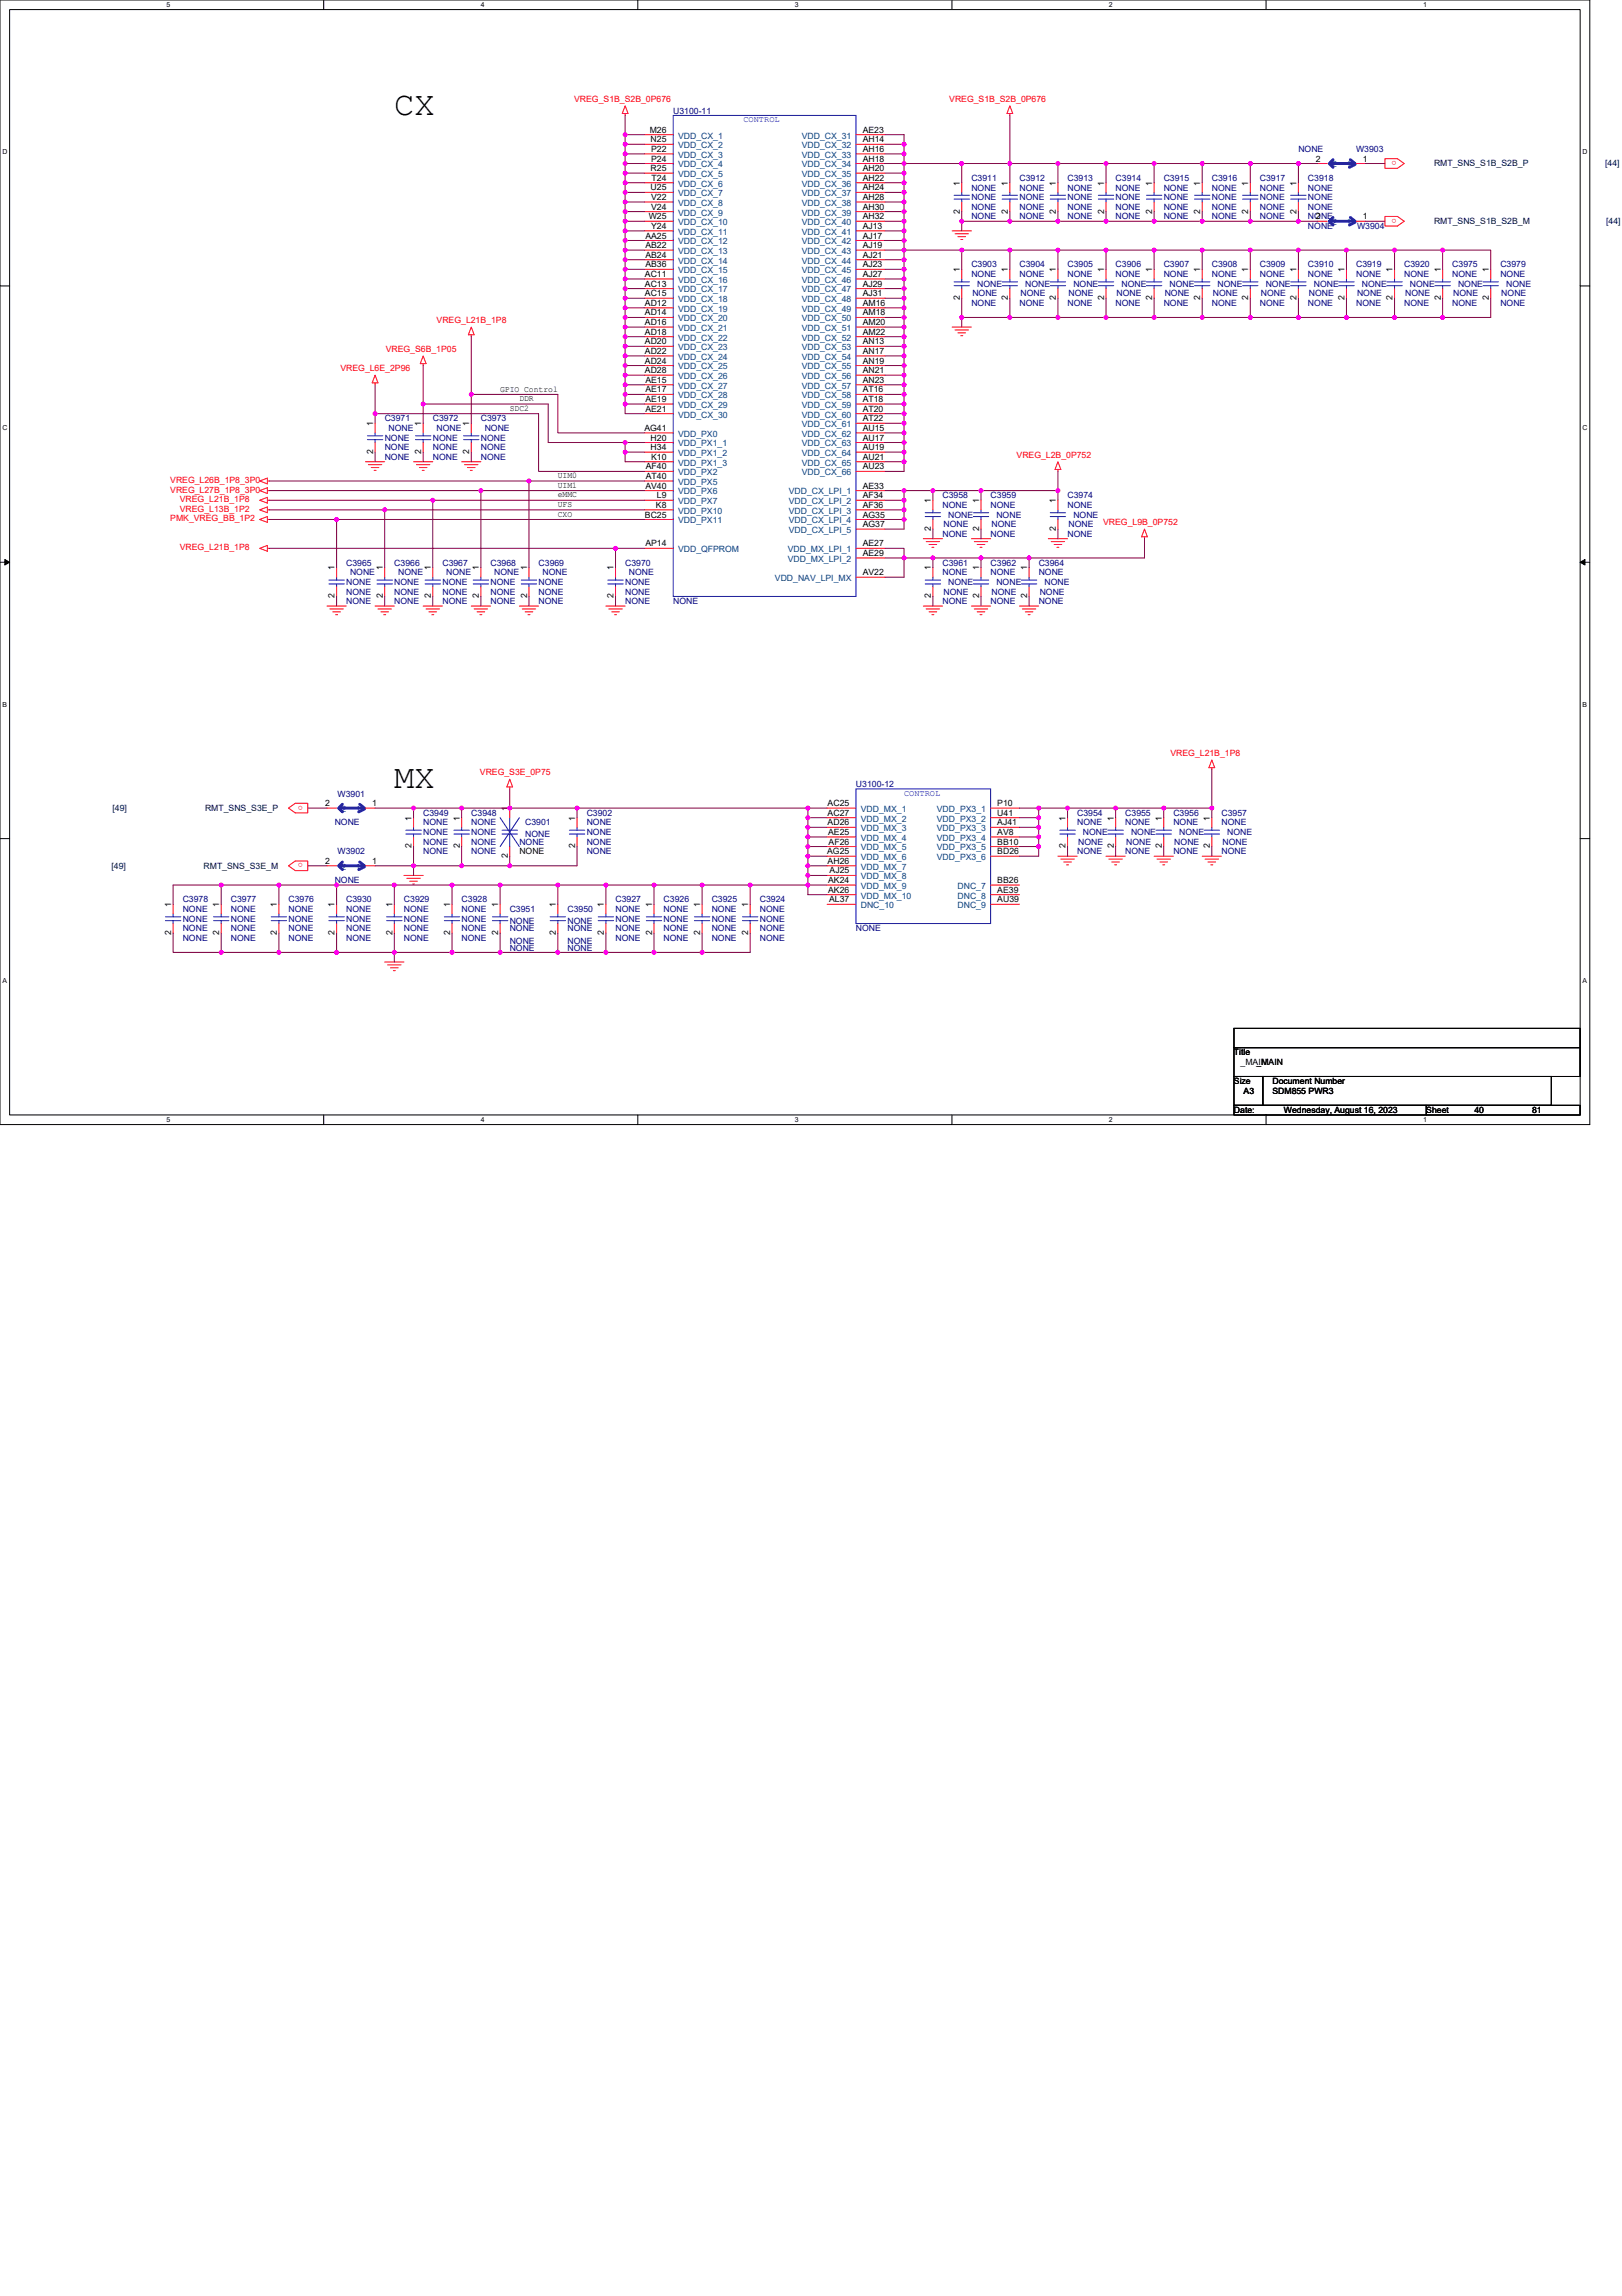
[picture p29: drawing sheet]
<svg xmlns="http://www.w3.org/2000/svg" width="210mm" height="297mm" viewBox="0 0 210 297" stroke-linecap="round" stroke-linejoin="round" font-family="sans-serif">
<defs><g id="words">
<g font-size="4.4">
<text x="51" y="14.8">CX</text>
<text x="51" y="101.9">MX</text>
</g>
<g font-size="1.1" fill="#f00">
<text x="74.3" y="13.2">VREG_S1B_S2B_0P676</text>
<text x="122.8" y="13.2">VREG_S1B_S2B_0P676</text>
<text x="180.7" y="20.8" transform="rotate(-180 180.7 20.8)">o</text>
<text x="180.7" y="28.3" transform="rotate(-180 180.7 28.3)">o</text>
<text x="56.5" y="41.8">VREG_L21B_1P8</text>
<text x="49.9" y="45.6">VREG_S6B_1P05</text>
<text x="44.1" y="48">VREG_L6E_2P96</text>
<text x="131.6" y="59.2">VREG_L2B_0P752</text>
<text x="22" y="62.5">VREG_L26B_1P8_3P0</text>
<text x="22" y="63.7">VREG_L27B_1P8_3P0</text>
<text x="23.3" y="65">VREG_L21B_1P8</text>
<text x="22" y="67.5">PMK_VREG_BB_1P2</text>
<text x="23.3" y="66.2">VREG_L13B_1P2</text>
<text x="23.3" y="71.2">VREG_L21B_1P8</text>
<text x="142.8" y="68">VREG_L9B_0P752</text>
<text x="62.1" y="100.3">VREG_S3E_0P75</text>
<text x="151.5" y="97.8">VREG_L21B_1P8</text>
<text x="39.2" y="104.2" transform="rotate(-180 39.2 104.2)">o</text>
<text x="39.2" y="111.7" transform="rotate(-180 39.2 111.7)">o</text>
</g>
<g font-size="1.1">
<text x="84.1" y="17.2">M26</text>
<text x="111.6" y="17.2">AE23</text>
<text x="84.2" y="18.4">N25</text>
<text x="84.2" y="22.1">R25</text>
<text x="84.3" y="19.7">P22</text>
<text x="84.3" y="20.9">P24</text>
<text x="84.3" y="23.4">T24</text>
<text x="111.6" y="18.4">AH14</text>
<text x="111.6" y="19.7">AH16</text>
<text x="111.6" y="20.9">AH18</text>
<text x="111.6" y="22.1">AH20</text>
<text x="111.6" y="23.4">AH22</text>
<text x="170.3" y="20.9">2</text>
<text x="176.4" y="20.9">1</text>
<text x="84" y="28.4">W25</text>
<text x="84.2" y="24.6">U25</text>
<text x="84.3" y="29.6">Y24</text>
<text x="84.3" y="25.9">V22</text>
<text x="84.3" y="27.1">V24</text>
<text x="111.6" y="24.6">AH24</text>
<text x="111.6" y="25.9">AH28</text>
<text x="111.6" y="27.1">AH30</text>
<text x="111.6" y="28.4">AH32</text>
<text x="111.6" y="29.6">AJ13</text>
<text x="124.2" y="27.6" transform="rotate(-90 124.2 27.6)">2</text>
<text x="124.2" y="24" transform="rotate(-90 124.2 24)">1</text>
<text x="130.4" y="27.6" transform="rotate(-90 130.4 27.6)">2</text>
<text x="130.4" y="24" transform="rotate(-90 130.4 24)">1</text>
<text x="136.7" y="27.6" transform="rotate(-90 136.7 27.6)">2</text>
<text x="136.7" y="24" transform="rotate(-90 136.7 24)">1</text>
<text x="142.9" y="27.6" transform="rotate(-90 142.9 27.6)">2</text>
<text x="142.9" y="24" transform="rotate(-90 142.9 24)">1</text>
<text x="149.1" y="27.6" transform="rotate(-90 149.1 27.6)">2</text>
<text x="149.1" y="24" transform="rotate(-90 149.1 24)">1</text>
<text x="155.3" y="27.6" transform="rotate(-90 155.3 27.6)">2</text>
<text x="155.3" y="24" transform="rotate(-90 155.3 24)">1</text>
<text x="161.5" y="27.6" transform="rotate(-90 161.5 27.6)">2</text>
<text x="161.5" y="24" transform="rotate(-90 161.5 24)">1</text>
<text x="167.8" y="27.6" transform="rotate(-90 167.8 27.6)">2</text>
<text x="167.8" y="24" transform="rotate(-90 167.8 24)">1</text>
<text x="170.3" y="28.4">2</text>
<text x="176.4" y="28.4">1</text>
<text x="83.5" y="35.8">AC11</text>
<text x="83.5" y="30.9">AA25</text>
<text x="83.5" y="32.1">AB22</text>
<text x="83.5" y="33.3">AB24</text>
<text x="83.5" y="34.6">AB36</text>
<text x="111.6" y="30.9">AJ17</text>
<text x="111.6" y="32.1">AJ19</text>
<text x="111.6" y="33.3">AJ21</text>
<text x="111.6" y="34.6">AJ23</text>
<text x="111.6" y="35.8">AJ27</text>
<text x="124.2" y="35.2" transform="rotate(-90 124.2 35.2)">1</text>
<text x="130.4" y="35.2" transform="rotate(-90 130.4 35.2)">1</text>
<text x="136.7" y="35.2" transform="rotate(-90 136.7 35.2)">1</text>
<text x="142.9" y="35.2" transform="rotate(-90 142.9 35.2)">1</text>
<text x="149.1" y="35.2" transform="rotate(-90 149.1 35.2)">1</text>
<text x="155.3" y="35.2" transform="rotate(-90 155.3 35.2)">1</text>
<text x="161.5" y="35.2" transform="rotate(-90 161.5 35.2)">1</text>
<text x="167.8" y="35.2" transform="rotate(-90 167.8 35.2)">1</text>
<text x="174" y="35.2" transform="rotate(-90 174 35.2)">1</text>
<text x="180.2" y="35.2" transform="rotate(-90 180.2 35.2)">1</text>
<text x="186.4" y="35.2" transform="rotate(-90 186.4 35.2)">1</text>
<text x="192.7" y="35.2" transform="rotate(-90 192.7 35.2)">1</text>
<text x="83.5" y="37.1">AC13</text>
<text x="83.5" y="38.3">AC15</text>
<text x="83.5" y="39.6">AD12</text>
<text x="83.5" y="40.8">AD14</text>
<text x="111.6" y="37.1">AJ29</text>
<text x="111.6" y="38.3">AJ31</text>
<text x="111.6" y="39.6">AM16</text>
<text x="111.6" y="40.8">AM18</text>
<text x="124.2" y="38.8" transform="rotate(-90 124.2 38.8)">2</text>
<text x="130.4" y="38.8" transform="rotate(-90 130.4 38.8)">2</text>
<text x="136.7" y="38.8" transform="rotate(-90 136.7 38.8)">2</text>
<text x="142.9" y="38.8" transform="rotate(-90 142.9 38.8)">2</text>
<text x="149.1" y="38.8" transform="rotate(-90 149.1 38.8)">2</text>
<text x="155.3" y="38.8" transform="rotate(-90 155.3 38.8)">2</text>
<text x="161.5" y="38.8" transform="rotate(-90 161.5 38.8)">2</text>
<text x="167.8" y="38.8" transform="rotate(-90 167.8 38.8)">2</text>
<text x="174" y="38.8" transform="rotate(-90 174 38.8)">2</text>
<text x="180.2" y="38.8" transform="rotate(-90 180.2 38.8)">2</text>
<text x="186.4" y="38.8" transform="rotate(-90 186.4 38.8)">2</text>
<text x="192.7" y="38.8" transform="rotate(-90 192.7 38.8)">2</text>
<text x="83.5" y="42.1">AD16</text>
<text x="83.5" y="43.3">AD18</text>
<text x="83.5" y="44.5">AD20</text>
<text x="83.5" y="45.8">AD22</text>
<text x="83.5" y="47">AD24</text>
<text x="111.6" y="42.1">AM20</text>
<text x="111.6" y="43.3">AM22</text>
<text x="111.6" y="44.5">AN13</text>
<text x="111.6" y="45.8">AN17</text>
<text x="111.6" y="47">AN19</text>
<text x="64.7" y="50.7">GPIO_Control</text>
<text x="66" y="53.2">SDC2</text>
<text x="67.2" y="51.9">DDR</text>
<text x="83.5" y="48.3">AD28</text>
<text x="83.5" y="49.5">AE15</text>
<text x="83.5" y="50.8">AE17</text>
<text x="83.5" y="52">AE19</text>
<text x="83.5" y="53.3">AE21</text>
<text x="111.6" y="48.3">AN21</text>
<text x="111.6" y="49.5">AN23</text>
<text x="111.6" y="50.8">AT16</text>
<text x="111.6" y="52">AT18</text>
<text x="111.6" y="53.3">AT20</text>
<text x="48.3" y="58.7" transform="rotate(-90 48.3 58.7)">2</text>
<text x="48.3" y="55.1" transform="rotate(-90 48.3 55.1)">1</text>
<text x="54.5" y="58.7" transform="rotate(-90 54.5 58.7)">2</text>
<text x="54.5" y="55.1" transform="rotate(-90 54.5 55.1)">1</text>
<text x="60.7" y="58.7" transform="rotate(-90 60.7 58.7)">2</text>
<text x="60.7" y="55.1" transform="rotate(-90 60.7 55.1)">1</text>
<text x="83.4" y="55.8">AG41</text>
<text x="84.2" y="57">H20</text>
<text x="84.2" y="58.2">H34</text>
<text x="84.3" y="59.5">K10</text>
<text x="111.6" y="54.5">AT22</text>
<text x="111.6" y="55.8">AU15</text>
<text x="111.6" y="57">AU17</text>
<text x="111.6" y="58.2">AU19</text>
<text x="111.6" y="59.5">AU21</text>
<text x="72.2" y="61.9">UIM0</text>
<text x="72.2" y="63.1">UIM1</text>
<text x="72.2" y="64.4">eMMC</text>
<text x="72.2" y="65.6">UFS</text>
<text x="83.5" y="63.2">AV40</text>
<text x="83.6" y="60.7">AF40</text>
<text x="83.6" y="62">AT40</text>
<text x="84.9" y="65.7">K8</text>
<text x="85" y="64.5">L9</text>
<text x="111.6" y="60.7">AU23</text>
<text x="111.6" y="63.2">AE33</text>
<text x="111.6" y="64.5">AF34</text>
<text x="111.6" y="65.7">AF36</text>
<text x="120.5" y="65.1" transform="rotate(-90 120.5 65.1)">1</text>
<text x="126.7" y="65.1" transform="rotate(-90 126.7 65.1)">1</text>
<text x="136.7" y="65.1" transform="rotate(-90 136.7 65.1)">1</text>
<text x="72.2" y="66.9">CXO</text>
<text x="83.5" y="67">BC25</text>
<text x="83.5" y="70.7">AP14</text>
<text x="111.6" y="67">AG35</text>
<text x="111.6" y="68.2">AG37</text>
<text x="111.6" y="70.7">AE27</text>
<text x="111.6" y="71.9">AE29</text>
<text x="120.5" y="68.7" transform="rotate(-90 120.5 68.7)">2</text>
<text x="126.7" y="68.7" transform="rotate(-90 126.7 68.7)">2</text>
<text x="136.7" y="68.7" transform="rotate(-90 136.7 68.7)">2</text>
<text x="43.3" y="77.4" transform="rotate(-90 43.3 77.4)">2</text>
<text x="43.3" y="73.8" transform="rotate(-90 43.3 73.8)">1</text>
<text x="49.5" y="77.4" transform="rotate(-90 49.5 77.4)">2</text>
<text x="49.5" y="73.8" transform="rotate(-90 49.5 73.8)">1</text>
<text x="55.8" y="77.4" transform="rotate(-90 55.8 77.4)">2</text>
<text x="55.8" y="73.8" transform="rotate(-90 55.8 73.8)">1</text>
<text x="62" y="77.4" transform="rotate(-90 62 77.4)">2</text>
<text x="62" y="73.8" transform="rotate(-90 62 73.8)">1</text>
<text x="68.2" y="77.4" transform="rotate(-90 68.2 77.4)">2</text>
<text x="68.2" y="73.8" transform="rotate(-90 68.2 73.8)">1</text>
<text x="79.4" y="77.4" transform="rotate(-90 79.4 77.4)">2</text>
<text x="79.4" y="73.8" transform="rotate(-90 79.4 73.8)">1</text>
<text x="111.6" y="74.4">AV22</text>
<text x="120.5" y="77.4" transform="rotate(-90 120.5 77.4)">2</text>
<text x="120.5" y="73.8" transform="rotate(-90 120.5 73.8)">1</text>
<text x="126.7" y="77.4" transform="rotate(-90 126.7 77.4)">2</text>
<text x="126.7" y="73.8" transform="rotate(-90 126.7 73.8)">1</text>
<text x="132.9" y="77.4" transform="rotate(-90 132.9 77.4)">2</text>
<text x="132.9" y="73.8" transform="rotate(-90 132.9 73.8)">1</text>
<text x="42.1" y="104.3">2</text>
<text x="48.2" y="104.3">1</text>
<text x="53.3" y="106.2" transform="rotate(-90 53.3 106.2)">1</text>
<text x="59.5" y="106.2" transform="rotate(-90 59.5 106.2)">1</text>
<text x="65.7" y="104.9" transform="rotate(-90 65.7 104.9)">1</text>
<text x="74.4" y="106.2" transform="rotate(-90 74.4 106.2)">1</text>
<text x="107.1" y="104.3">AC25</text>
<text x="107.1" y="105.5">AC27</text>
<text x="107.1" y="106.8">AD26</text>
<text x="129.1" y="104.3">P10</text>
<text x="129.1" y="105.5">U41</text>
<text x="129.1" y="106.8">AJ41</text>
<text x="137.9" y="106.2" transform="rotate(-90 137.9 106.2)">1</text>
<text x="144.1" y="106.2" transform="rotate(-90 144.1 106.2)">1</text>
<text x="150.3" y="106.2" transform="rotate(-90 150.3 106.2)">1</text>
<text x="156.6" y="106.2" transform="rotate(-90 156.6 106.2)">1</text>
<text x="42.1" y="111.8">2</text>
<text x="48.2" y="111.8">1</text>
<text x="53.3" y="109.8" transform="rotate(-90 53.3 109.8)">2</text>
<text x="59.5" y="109.8" transform="rotate(-90 59.5 109.8)">2</text>
<text x="65.7" y="111" transform="rotate(-90 65.7 111)">2</text>
<text x="67.2" y="110.5">NONE</text>
<text x="74.4" y="109.8" transform="rotate(-90 74.4 109.8)">2</text>
<text x="107" y="110.5">AG25</text>
<text x="107.1" y="111.8">AH26</text>
<text x="107.2" y="108">AE25</text>
<text x="107.2" y="109.3">AF26</text>
<text x="107.4" y="113">AJ25</text>
<text x="129.1" y="108">AV8</text>
<text x="129.1" y="109.3">BB10</text>
<text x="129.1" y="110.5">BD26</text>
<text x="137.9" y="109.8" transform="rotate(-90 137.9 109.8)">2</text>
<text x="144.1" y="109.8" transform="rotate(-90 144.1 109.8)">2</text>
<text x="150.3" y="109.8" transform="rotate(-90 150.3 109.8)">2</text>
<text x="156.6" y="109.8" transform="rotate(-90 156.6 109.8)">2</text>
<text x="22.1" y="117.4" transform="rotate(-90 22.1 117.4)">1</text>
<text x="28.4" y="117.4" transform="rotate(-90 28.4 117.4)">1</text>
<text x="35.8" y="117.4" transform="rotate(-90 35.8 117.4)">1</text>
<text x="43.3" y="117.4" transform="rotate(-90 43.3 117.4)">1</text>
<text x="50.8" y="117.4" transform="rotate(-90 50.8 117.4)">1</text>
<text x="58.2" y="117.4" transform="rotate(-90 58.2 117.4)">1</text>
<text x="64.5" y="117.4" transform="rotate(-90 64.5 117.4)">1</text>
<text x="71.9" y="117.4" transform="rotate(-90 71.9 117.4)">1</text>
<text x="78.2" y="117.4" transform="rotate(-90 78.2 117.4)">1</text>
<text x="84.4" y="117.4" transform="rotate(-90 84.4 117.4)">1</text>
<text x="90.6" y="117.4" transform="rotate(-90 90.6 117.4)">1</text>
<text x="96.8" y="117.4" transform="rotate(-90 96.8 117.4)">1</text>
<text x="107.2" y="115.5">AK26</text>
<text x="107.2" y="114.2">AK24</text>
<text x="107.3" y="116.7">AL37</text>
<text x="129.1" y="114.2">BB26</text>
<text x="129.1" y="115.5">AE39</text>
<text x="129.1" y="116.7">AU39</text>
<text x="22.1" y="121" transform="rotate(-90 22.1 121)">2</text>
<text x="28.4" y="121" transform="rotate(-90 28.4 121)">2</text>
<text x="35.8" y="121" transform="rotate(-90 35.8 121)">2</text>
<text x="43.3" y="121" transform="rotate(-90 43.3 121)">2</text>
<text x="50.8" y="121" transform="rotate(-90 50.8 121)">2</text>
<text x="58.2" y="121" transform="rotate(-90 58.2 121)">2</text>
<text x="64.5" y="121" transform="rotate(-90 64.5 121)">2</text>
<text x="71.9" y="121" transform="rotate(-90 71.9 121)">2</text>
<text x="78.2" y="121" transform="rotate(-90 78.2 121)">2</text>
<text x="84.4" y="121" transform="rotate(-90 84.4 121)">2</text>
<text x="90.6" y="121" transform="rotate(-90 90.6 121)">2</text>
<text x="96.8" y="121" transform="rotate(-90 96.8 121)">2</text>
<text x="159.7" y="136.5">Title</text>
<text x="160.5" y="137.8">_MAIN</text>
<text x="162.6" y="137.8">_MAIN</text>
<text x="159.7" y="140.3">Size</text>
<text x="160.9" y="141.5">A3</text>
<text x="164.7" y="140.3">Document Number</text>
<text x="164.7" y="141.5">SDM855 PWR3</text>
<text x="159.7" y="144">Date:</text>
<text x="166.2" y="144">Wednesday, August 16, 2023</text>
<text x="184.6" y="144">Sheet</text>
<text x="190.8" y="144">40</text>
<text x="198.3" y="144">81</text>
</g>
<g font-size="1.1" fill="#000080">
<text x="87.1" y="14.7">U3100-11</text>
<text x="125.7" y="23.4">C3911</text>
<text x="131.9" y="23.4">C3912</text>
<text x="138.2" y="23.4">C3913</text>
<text x="144.4" y="23.4">C3914</text>
<text x="150.6" y="23.4">C3915</text>
<text x="156.8" y="23.4">C3916</text>
<text x="163" y="23.4">C3917</text>
<text x="168" y="19.7">NONE</text>
<text x="169.3" y="23.4">C3918</text>
<text x="175.5" y="19.7">W3903</text>
<text x="125.7" y="24.6">NONE</text>
<text x="125.7" y="28.4">NONE</text>
<text x="125.7" y="27.1">NONE</text>
<text x="125.7" y="25.9">NONE</text>
<text x="131.9" y="24.6">NONE</text>
<text x="131.9" y="28.4">NONE</text>
<text x="131.9" y="27.1">NONE</text>
<text x="131.9" y="25.9">NONE</text>
<text x="138.2" y="24.6">NONE</text>
<text x="138.2" y="28.4">NONE</text>
<text x="138.2" y="27.1">NONE</text>
<text x="138.2" y="25.9">NONE</text>
<text x="144.4" y="24.6">NONE</text>
<text x="144.4" y="28.4">NONE</text>
<text x="144.4" y="27.1">NONE</text>
<text x="144.4" y="25.9">NONE</text>
<text x="150.6" y="24.6">NONE</text>
<text x="150.6" y="28.4">NONE</text>
<text x="150.6" y="27.1">NONE</text>
<text x="150.6" y="25.9">NONE</text>
<text x="156.8" y="24.6">NONE</text>
<text x="156.8" y="28.4">NONE</text>
<text x="156.8" y="27.1">NONE</text>
<text x="156.8" y="25.9">NONE</text>
<text x="163" y="24.6">NONE</text>
<text x="163" y="28.4">NONE</text>
<text x="163" y="27.1">NONE</text>
<text x="163" y="25.9">NONE</text>
<text x="169.3" y="24.6">NONE</text>
<text x="169.3" y="28.4">NONE</text>
<text x="169.3" y="27.1">NONE</text>
<text x="169.3" y="25.9">NONE</text>
<text x="169.3" y="29.6">NONE</text>
<text x="175.6" y="29.6">W3904</text>
<text x="125.7" y="34.6">C3903</text>
<text x="125.7" y="35.8">NONE</text>
<text x="131.9" y="34.6">C3904</text>
<text x="131.9" y="35.8">NONE</text>
<text x="138.2" y="34.6">C3905</text>
<text x="138.2" y="35.8">NONE</text>
<text x="144.4" y="34.6">C3906</text>
<text x="144.4" y="35.8">NONE</text>
<text x="150.6" y="34.6">C3907</text>
<text x="150.6" y="35.8">NONE</text>
<text x="156.8" y="34.6">C3908</text>
<text x="156.8" y="35.8">NONE</text>
<text x="163" y="34.6">C3909</text>
<text x="163" y="35.8">NONE</text>
<text x="169.3" y="34.6">C3910</text>
<text x="169.3" y="35.8">NONE</text>
<text x="175.5" y="34.6">C3919</text>
<text x="175.5" y="35.8">NONE</text>
<text x="181.7" y="34.6">C3920</text>
<text x="181.7" y="35.8">NONE</text>
<text x="187.9" y="34.6">C3975</text>
<text x="187.9" y="35.8">NONE</text>
<text x="194.2" y="34.6">C3979</text>
<text x="194.2" y="35.8">NONE</text>
<text x="125.7" y="39.6">NONE</text>
<text x="125.8" y="38.3">NONE</text>
<text x="126.5" y="37.1">NONE</text>
<text x="131.9" y="39.6">NONE</text>
<text x="132.1" y="38.3">NONE</text>
<text x="132.7" y="37.1">NONE</text>
<text x="138.2" y="39.6">NONE</text>
<text x="138.3" y="38.3">NONE</text>
<text x="138.9" y="37.1">NONE</text>
<text x="144.4" y="39.6">NONE</text>
<text x="144.5" y="38.3">NONE</text>
<text x="145.1" y="37.1">NONE</text>
<text x="150.6" y="39.6">NONE</text>
<text x="150.7" y="38.3">NONE</text>
<text x="151.3" y="37.1">NONE</text>
<text x="156.8" y="39.6">NONE</text>
<text x="156.9" y="38.3">NONE</text>
<text x="157.6" y="37.1">NONE</text>
<text x="163" y="39.6">NONE</text>
<text x="163.2" y="38.3">NONE</text>
<text x="163.8" y="37.1">NONE</text>
<text x="169.3" y="39.6">NONE</text>
<text x="169.4" y="38.3">NONE</text>
<text x="170" y="37.1">NONE</text>
<text x="175.5" y="39.6">NONE</text>
<text x="175.6" y="38.3">NONE</text>
<text x="176.2" y="37.1">NONE</text>
<text x="181.7" y="39.6">NONE</text>
<text x="181.8" y="38.3">NONE</text>
<text x="182.5" y="37.1">NONE</text>
<text x="187.9" y="39.6">NONE</text>
<text x="188.1" y="38.3">NONE</text>
<text x="188.7" y="37.1">NONE</text>
<text x="194.2" y="39.6">NONE</text>
<text x="194.3" y="38.3">NONE</text>
<text x="194.9" y="37.1">NONE</text>
<text x="49.8" y="54.5">C3971</text>
<text x="49.8" y="59.5">NONE</text>
<text x="49.8" y="58.3">NONE</text>
<text x="49.8" y="57">NONE</text>
<text x="50.3" y="55.8">NONE</text>
<text x="56" y="54.5">C3972</text>
<text x="56" y="59.5">NONE</text>
<text x="56" y="58.3">NONE</text>
<text x="56" y="57">NONE</text>
<text x="56.5" y="55.8">NONE</text>
<text x="62.2" y="54.5">C3973</text>
<text x="62.2" y="59.5">NONE</text>
<text x="62.2" y="58.3">NONE</text>
<text x="62.2" y="57">NONE</text>
<text x="62.7" y="55.8">NONE</text>
<text x="122" y="64.5">C3958</text>
<text x="122" y="65.7">NONE</text>
<text x="128.2" y="64.5">C3959</text>
<text x="128.2" y="65.7">NONE</text>
<text x="138.2" y="64.5">C3974</text>
<text x="138.2" y="65.7">NONE</text>
<text x="122" y="69.5">NONE</text>
<text x="122.1" y="68.2">NONE</text>
<text x="122.7" y="67">NONE</text>
<text x="128.2" y="69.5">NONE</text>
<text x="128.3" y="68.2">NONE</text>
<text x="128.9" y="67">NONE</text>
<text x="138.2" y="69.5">NONE</text>
<text x="138.3" y="68.2">NONE</text>
<text x="138.9" y="67">NONE</text>
<text x="44.8" y="73.2">C3965</text>
<text x="44.8" y="76.9">NONE</text>
<text x="44.8" y="75.7">NONE</text>
<text x="45.3" y="74.4">NONE</text>
<text x="51" y="73.2">C3966</text>
<text x="51" y="76.9">NONE</text>
<text x="51" y="75.7">NONE</text>
<text x="51.5" y="74.4">NONE</text>
<text x="57.3" y="73.2">C3967</text>
<text x="57.3" y="76.9">NONE</text>
<text x="57.3" y="75.7">NONE</text>
<text x="57.7" y="74.4">NONE</text>
<text x="63.5" y="73.2">C3968</text>
<text x="63.5" y="76.9">NONE</text>
<text x="63.5" y="75.7">NONE</text>
<text x="64" y="74.4">NONE</text>
<text x="69.7" y="73.2">C3969</text>
<text x="69.7" y="76.9">NONE</text>
<text x="69.7" y="75.7">NONE</text>
<text x="70.2" y="74.4">NONE</text>
<text x="80.9" y="73.2">C3970</text>
<text x="80.9" y="76.9">NONE</text>
<text x="80.9" y="75.7">NONE</text>
<text x="81.4" y="74.4">NONE</text>
<text x="122" y="73.2">C3961</text>
<text x="122" y="74.4">NONE</text>
<text x="122.1" y="76.9">NONE</text>
<text x="122.7" y="75.7">NONE</text>
<text x="128.2" y="73.2">C3962</text>
<text x="128.2" y="74.4">NONE</text>
<text x="128.3" y="76.9">NONE</text>
<text x="128.9" y="75.7">NONE</text>
<text x="134.4" y="73.2">C3964</text>
<text x="134.4" y="74.4">NONE</text>
<text x="134.5" y="76.9">NONE</text>
<text x="135.2" y="75.7">NONE</text>
<text x="44.8" y="78.2">NONE</text>
<text x="51" y="78.2">NONE</text>
<text x="57.3" y="78.2">NONE</text>
<text x="63.5" y="78.2">NONE</text>
<text x="69.7" y="78.2">NONE</text>
<text x="80.9" y="78.2">NONE</text>
<text x="87.1" y="78.2">NONE</text>
<text x="122" y="78.2">NONE</text>
<text x="128.2" y="78.2">NONE</text>
<text x="134.4" y="78.2">NONE</text>
<text x="110.8" y="101.8">U3100-12</text>
<text x="43.3" y="106.8">NONE</text>
<text x="43.7" y="103.1">W3901</text>
<text x="54.8" y="105.5">C3949</text>
<text x="54.8" y="106.8">NONE</text>
<text x="61" y="105.5">C3948</text>
<text x="61" y="106.8">NONE</text>
<text x="68" y="106.8">C3901</text>
<text x="75.9" y="105.5">C3902</text>
<text x="75.9" y="106.8">NONE</text>
<text x="139.4" y="105.5">C3954</text>
<text x="139.4" y="106.8">NONE</text>
<text x="145.6" y="105.5">C3955</text>
<text x="145.6" y="106.8">NONE</text>
<text x="151.8" y="105.5">C3956</text>
<text x="151.8" y="106.8">NONE</text>
<text x="158.1" y="105.5">C3957</text>
<text x="158.1" y="106.8">NONE</text>
<text x="43.7" y="110.5">W3902</text>
<text x="54.8" y="110.5">NONE</text>
<text x="54.8" y="109.3">NONE</text>
<text x="54.8" y="108">NONE</text>
<text x="61" y="110.5">NONE</text>
<text x="61" y="109.3">NONE</text>
<text x="61" y="108">NONE</text>
<text x="67.2" y="109.3">NONE</text>
<text x="68" y="108.3">NONE</text>
<text x="75.9" y="110.5">NONE</text>
<text x="75.9" y="109.3">NONE</text>
<text x="75.9" y="108">NONE</text>
<text x="139.4" y="110.5">NONE</text>
<text x="139.5" y="109.3">NONE</text>
<text x="140.1" y="108">NONE</text>
<text x="145.6" y="110.5">NONE</text>
<text x="145.7" y="109.3">NONE</text>
<text x="146.4" y="108">NONE</text>
<text x="151.8" y="110.5">NONE</text>
<text x="152" y="109.3">NONE</text>
<text x="152.6" y="108">NONE</text>
<text x="158.1" y="110.5">NONE</text>
<text x="158.2" y="109.3">NONE</text>
<text x="158.8" y="108">NONE</text>
<text x="23.6" y="116.7">C3978</text>
<text x="23.6" y="118">NONE</text>
<text x="23.6" y="119.2">NONE</text>
<text x="29.9" y="116.7">C3977</text>
<text x="29.9" y="118">NONE</text>
<text x="29.9" y="119.2">NONE</text>
<text x="37.3" y="116.7">C3976</text>
<text x="37.3" y="118">NONE</text>
<text x="37.3" y="119.2">NONE</text>
<text x="43.3" y="114.3">NONE</text>
<text x="44.8" y="116.7">C3930</text>
<text x="44.8" y="118">NONE</text>
<text x="44.8" y="119.2">NONE</text>
<text x="52.3" y="116.7">C3929</text>
<text x="52.3" y="118">NONE</text>
<text x="52.3" y="119.2">NONE</text>
<text x="59.7" y="116.7">C3928</text>
<text x="59.7" y="118">NONE</text>
<text x="59.7" y="119.2">NONE</text>
<text x="66" y="118">C3951</text>
<text x="66" y="119.5">NONE</text>
<text x="73.4" y="118">C3950</text>
<text x="73.4" y="119.5">NONE</text>
<text x="79.7" y="116.7">C3927</text>
<text x="79.7" y="118">NONE</text>
<text x="79.7" y="119.2">NONE</text>
<text x="85.9" y="116.7">C3926</text>
<text x="85.9" y="118">NONE</text>
<text x="85.9" y="119.2">NONE</text>
<text x="92.1" y="116.7">C3925</text>
<text x="92.1" y="118">NONE</text>
<text x="92.1" y="119.2">NONE</text>
<text x="98.3" y="116.7">C3924</text>
<text x="98.3" y="118">NONE</text>
<text x="98.3" y="119.2">NONE</text>
<text x="23.6" y="121.7">NONE</text>
<text x="23.6" y="120.5">NONE</text>
<text x="29.9" y="121.7">NONE</text>
<text x="29.9" y="120.5">NONE</text>
<text x="37.3" y="121.7">NONE</text>
<text x="37.3" y="120.5">NONE</text>
<text x="44.8" y="121.7">NONE</text>
<text x="44.8" y="120.5">NONE</text>
<text x="52.3" y="121.7">NONE</text>
<text x="52.3" y="120.5">NONE</text>
<text x="59.7" y="121.7">NONE</text>
<text x="59.7" y="120.5">NONE</text>
<text x="66" y="120.5">NONE</text>
<text x="66" y="122.1">NONE</text>
<text x="66" y="123">NONE</text>
<text x="73.4" y="120.5">NONE</text>
<text x="73.4" y="122.1">NONE</text>
<text x="73.4" y="123">NONE</text>
<text x="79.7" y="121.7">NONE</text>
<text x="79.7" y="120.5">NONE</text>
<text x="85.9" y="121.7">NONE</text>
<text x="85.9" y="120.5">NONE</text>
<text x="92.1" y="121.7">NONE</text>
<text x="92.1" y="120.5">NONE</text>
<text x="98.3" y="121.7">NONE</text>
<text x="98.3" y="120.5">NONE</text>
<text x="110.8" y="120.5">NONE</text>
</g>
<g font-size="1.1" fill="#004080">
<text x="87.7" y="17.9">VDD_CX_1</text>
<text x="103.8" y="17.9">VDD_CX_31</text>
<text x="87.7" y="19.2">VDD_CX_2</text>
<text x="87.7" y="20.4">VDD_CX_3</text>
<text x="87.7" y="21.7">VDD_CX_4</text>
<text x="87.7" y="22.9">VDD_CX_5</text>
<text x="103.8" y="19.2">VDD_CX_32</text>
<text x="103.8" y="20.4">VDD_CX_33</text>
<text x="103.8" y="21.7">VDD_CX_34</text>
<text x="103.8" y="22.9">VDD_CX_35</text>
<text x="172.4" y="21.7">2</text>
<text x="174.2" y="21.7">1</text>
<text x="87.7" y="29.1">VDD_CX_10</text>
<text x="87.7" y="24.1">VDD_CX_6</text>
<text x="87.7" y="25.4">VDD_CX_7</text>
<text x="87.7" y="26.6">VDD_CX_8</text>
<text x="87.7" y="27.9">VDD_CX_9</text>
<text x="103.8" y="24.1">VDD_CX_36</text>
<text x="103.8" y="25.4">VDD_CX_37</text>
<text x="103.8" y="26.6">VDD_CX_38</text>
<text x="103.8" y="27.9">VDD_CX_39</text>
<text x="103.8" y="29.1">VDD_CX_40</text>
<text x="172.4" y="29.1">2</text>
<text x="174.2" y="29.1">1</text>
<text x="87.7" y="30.4">VDD_CX_11</text>
<text x="87.7" y="31.6">VDD_CX_12</text>
<text x="87.7" y="32.9">VDD_CX_13</text>
<text x="87.7" y="34.1">VDD_CX_14</text>
<text x="87.7" y="35.3">VDD_CX_15</text>
<text x="103.8" y="30.4">VDD_CX_41</text>
<text x="103.8" y="31.6">VDD_CX_42</text>
<text x="103.8" y="32.9">VDD_CX_43</text>
<text x="103.8" y="34.1">VDD_CX_44</text>
<text x="103.8" y="35.3">VDD_CX_45</text>
<text x="87.7" y="36.6">VDD_CX_16</text>
<text x="87.7" y="37.8">VDD_CX_17</text>
<text x="87.7" y="39.1">VDD_CX_18</text>
<text x="87.7" y="40.3">VDD_CX_19</text>
<text x="87.7" y="41.6">VDD_CX_20</text>
<text x="103.8" y="36.6">VDD_CX_46</text>
<text x="103.8" y="37.8">VDD_CX_47</text>
<text x="103.8" y="39.1">VDD_CX_48</text>
<text x="103.8" y="40.3">VDD_CX_49</text>
<text x="103.8" y="41.6">VDD_CX_50</text>
<text x="87.7" y="42.8">VDD_CX_21</text>
<text x="87.7" y="44.1">VDD_CX_22</text>
<text x="87.7" y="45.3">VDD_CX_23</text>
<text x="87.7" y="46.5">VDD_CX_24</text>
<text x="87.7" y="47.8">VDD_CX_25</text>
<text x="103.8" y="42.8">VDD_CX_51</text>
<text x="103.8" y="44.1">VDD_CX_52</text>
<text x="103.8" y="45.3">VDD_CX_53</text>
<text x="103.8" y="46.5">VDD_CX_54</text>
<text x="103.8" y="47.8">VDD_CX_55</text>
<text x="87.7" y="49">VDD_CX_26</text>
<text x="87.7" y="50.3">VDD_CX_27</text>
<text x="87.7" y="51.5">VDD_CX_28</text>
<text x="87.7" y="52.8">VDD_CX_29</text>
<text x="103.8" y="49">VDD_CX_56</text>
<text x="103.8" y="50.3">VDD_CX_57</text>
<text x="103.8" y="51.5">VDD_CX_58</text>
<text x="103.8" y="52.8">VDD_CX_59</text>
<text x="87.7" y="54">VDD_CX_30</text>
<text x="87.7" y="56.5">VDD_PX0</text>
<text x="87.7" y="57.8">VDD_PX1_1</text>
<text x="87.7" y="59">VDD_PX1_2</text>
<text x="103.8" y="54">VDD_CX_60</text>
<text x="103.8" y="55.3">VDD_CX_61</text>
<text x="103.8" y="56.5">VDD_CX_62</text>
<text x="103.8" y="57.8">VDD_CX_63</text>
<text x="103.8" y="59">VDD_CX_64</text>
<text x="87.7" y="60.2">VDD_PX1_3</text>
<text x="87.7" y="61.5">VDD_PX2</text>
<text x="87.7" y="62.7">VDD_PX5</text>
<text x="87.7" y="64">VDD_PX6</text>
<text x="87.7" y="65.2">VDD_PX7</text>
<text x="102.1" y="64">VDD_CX_LPI_1</text>
<text x="102.1" y="65.2">VDD_CX_LPI_2</text>
<text x="103.8" y="60.2">VDD_CX_65</text>
<text x="103.8" y="61.5">VDD_CX_66</text>
<text x="87.7" y="66.5">VDD_PX10</text>
<text x="87.7" y="67.7">VDD_PX11</text>
<text x="87.7" y="71.4">VDD_QFPROM</text>
<text x="102" y="71.4">VDD_MX_LPI_1</text>
<text x="102.1" y="66.5">VDD_CX_LPI_3</text>
<text x="102.1" y="67.7">VDD_CX_LPI_4</text>
<text x="102.1" y="69">VDD_CX_LPI_5</text>
<text x="100.3" y="75.2">VDD_NAV_LPI_MX</text>
<text x="102" y="72.7">VDD_MX_LPI_2</text>
<text x="44.2" y="105">2</text>
<text x="46.1" y="105">1</text>
<text x="111.4" y="105">VDD_MX_1</text>
<text x="111.4" y="106.3">VDD_MX_2</text>
<text x="111.4" y="107.5">VDD_MX_3</text>
<text x="121.2" y="105">VDD_PX3_1</text>
<text x="121.2" y="106.3">VDD_PX3_2</text>
<text x="121.2" y="107.5">VDD_PX3_3</text>
<text x="44.2" y="112.5">2</text>
<text x="46.1" y="112.5">1</text>
<text x="111.4" y="108.8">VDD_MX_4</text>
<text x="111.4" y="110">VDD_MX_5</text>
<text x="111.4" y="111.3">VDD_MX_6</text>
<text x="111.4" y="112.5">VDD_MX_7</text>
<text x="111.4" y="113.8">VDD_MX_8</text>
<text x="121.2" y="108.8">VDD_PX3_4</text>
<text x="121.2" y="110">VDD_PX3_5</text>
<text x="121.2" y="111.3">VDD_PX3_6</text>
<text x="111.4" y="116.2">VDD_MX_10</text>
<text x="111.4" y="117.5">DNC_10</text>
<text x="111.4" y="115">VDD_MX_9</text>
<text x="123.9" y="115">DNC_7</text>
<text x="123.9" y="116.2">DNC_8</text>
<text x="123.9" y="117.5">DNC_9</text>
</g>
<g font-size="1.1" fill="#00f">
<text x="96.2" y="15.8">CONTROL</text>
<text x="117" y="102.9">CONTROL</text>
</g>
<g font-size="1.1" fill="#000040">
<text x="185.6" y="21.5">RMT_SNS_S1B_S2B_P</text>
<text x="207.7" y="21.5">[44]</text>
<text x="185.6" y="29">RMT_SNS_S1B_S2B_M</text>
<text x="207.8" y="29">[44]</text>
<text x="14.6" y="104.9">[49]</text>
<text x="26.5" y="104.9">RMT_SNS_S3E_P</text>
<text x="14.4" y="112.4">[49]</text>
<text x="26.3" y="112.4">RMT_SNS_S3E_M</text>
</g>
<g font-size=".9">
<text x="21.6" y=".9">5</text>
<text x="62.2" y=".9">4</text>
<text x="102.9" y=".9">3</text>
<text x="143.5" y=".9">2</text>
<text x="184.2" y=".9">1</text>
<text x=".3" y="19.9">D</text>
<text x="204.8" y="19.9">D</text>
<text x=".3" y="55.7">C</text>
<text x="204.8" y="55.7">C</text>
<text x=".3" y="91.4">B</text>
<text x="204.8" y="91.4">B</text>
<text x=".3" y="127.2">A</text>
<text x="204.8" y="127.2">A</text>
<text x="21.6" y="145.2">5</text>
<text x="62.2" y="145.2">4</text>
<text x="102.9" y="145.2">3</text>
<text x="143.5" y="145.2">2</text>
<text x="184.2" y="145.2">1</text>
</g>
</g></defs>
<path d="M0 0h205.7v145.5h-205.7zM1.2 1.2h203.3v143h-203.3z" fill="none" stroke="#000" stroke-width=".13"/>
<g fill="#fff">
<path d="M21.6 .1h.5v1h-.5z"/>
<path d="M21.6 144.4h.5v1h-.5z"/>
</g>
<path d="M41.9 0v1.2M41.9 144.2v1.3" fill="none" stroke="#000" stroke-width=".13"/>
<g fill="#fff">
<path d="M62.2 .1h.5v1h-.5z"/>
<path d="M62.2 144.4h.5v1h-.5z"/>
</g>
<path d="M82.5 0v1.2M82.5 144.2v1.3" fill="none" stroke="#000" stroke-width=".13"/>
<g fill="#fff">
<path d="M102.9 .1h.5v1h-.5z"/>
<path d="M102.9 144.4h.5v1h-.5z"/>
</g>
<path d="M123.2 0v1.2M123.2 144.2v1.3" fill="none" stroke="#000" stroke-width=".13"/>
<g fill="#fff">
<path d="M143.5 .1h.5v1h-.5z"/>
<path d="M143.5 144.4h.5v1h-.5z"/>
</g>
<path d="M163.8 0v1.2M163.8 144.2v1.3" fill="none" stroke="#000" stroke-width=".13"/>
<g fill="#fff">
<path d="M184.2 .1h.5v1h-.5z"/>
<path d="M184.2 144.4h.5v1h-.5z"/>
<path d="M.3 19.1h.7v1h-.7z"/>
<path d="M204.8 19.1h.6v1h-.6z"/>
<path d="M.3 54.9h.7v1h-.7z"/>
<path d="M204.8 54.9h.6v1h-.6z"/>
</g>
<path d="M0 37h1.2M204.5 37h1.2" fill="none" stroke="#000" stroke-width=".13"/>
<g fill="#fff">
<path d="M.3 90.6h.6v1h-.6z"/>
<path d="M204.8 90.6h.6v1h-.6z"/>
</g>
<path d="M0 72.7h1.2M.6 72.4l.6 .3-.6 .4zM204.5 72.7l.6-.3v.7zM204.5 72.7h1.2" fill="none" stroke="#000" stroke-width=".13"/>
<path d="M.6 72.4l.6 .3-.6 .4zM204.5 72.7l.6-.3v.7z" fill="#000"/>
<g fill="#fff">
<path d="M.3 126.4h.6v1h-.6z"/>
<path d="M204.8 126.4h.6v1h-.6z"/>
</g>
<path d="M0 108.5h1.2M204.5 108.5h1.2M159.7 133h44.8v2.5h-44.8zM159.7 135.5h44.8v3.8h-44.8zM159.7 139.3h3.7v3.7h-3.7zM163.4 139.3h37.4v3.7h-37.4zM159.7 143h24.9v1.2h-24.9zM184.6 143h19.9v1.2h-19.9z" fill="none" stroke="#000" stroke-width=".13"/>
<g fill="none" stroke="#f00" stroke-width=".13">
<path d="M80.9 13.7l.4 1h-.8zM80.9 14.7v.2M83.4 17.4h3.7M83.4 18.7h3.7M83.4 19.9h3.7M110.8 17.4h3.7M110.8 18.7h3.7M110.8 19.9h3.7M130.7 14.7v.2M130.7 13.7l.4 1h-.8zM83.4 28.6h3.7M83.4 29.9h3.7"/>
<path d="M83.4 31.1h3.7M83.4 32.4h3.7M83.4 33.6h3.7M83.4 34.8h3.7M83.4 36.1h3.7M83.4 37.3h3.7M83.4 38.6h3.7M83.4 39.8h3.7M83.4 21.2h3.7M83.4 22.4h3.7M83.4 23.6h3.7M83.4 24.9h3.7"/>
<path d="M83.4 26.1h3.7M83.4 27.4h3.7M110.8 21.2h3.7M110.8 22.4h3.7M110.8 23.6h3.7M110.8 24.9h3.7M110.8 26.1h3.7M110.8 27.4h3.7M110.8 28.6h3.7M110.8 29.9h3.7M110.8 31.1h3.7M110.8 32.4h3.7"/>
<path d="M110.8 33.6h3.7M110.8 34.8h3.7M110.8 36.1h3.7M110.8 37.3h3.7M110.8 38.6h3.7M110.8 39.8h3.7M123.2 29.9h2.5M123.6 30.2h1.7M124 30.6h1M124.3 31h.3M124.5 23.6v1.3M124.5 26.1v1.3"/>
<path d="M124.5 34.8v1.3M124.5 37.3v1.3M130.7 23.6v1.3M130.7 26.1v1.3M130.7 34.8v1.3M130.7 37.3v1.3M136.9 23.6v1.3M136.9 26.1v1.3M136.9 34.8v1.3M136.9 37.3v1.3M143.1 34.8v1.3M143.1 37.3v1.3"/>
<path d="M143.1 23.6v1.3M143.1 26.1v1.3M149.4 34.8v1.3M149.4 37.3v1.3M149.4 23.6v1.3M149.4 26.1v1.3M155.6 34.8v1.3M155.6 37.3v1.3M155.6 23.6v1.3M155.6 26.1v1.3M161.8 34.8v1.3M161.8 37.3v1.3"/>
<path d="M161.8 23.6v1.3M161.8 26.1v1.3M168 23.6v1.3M168 26.1v1.3M168 34.8v1.3M168 37.3v1.3M170.5 28.6h1.3M170.5 21.2h1.3M174.2 34.8v1.3M174.2 37.3v1.3M175.5 28.6h1.2M175.5 21.2h1.2"/>
<path d="M179.2 20.5h1.6l.9 .7-.9 .6h-1.6zM179.2 28h1.6l.9 .6-.9 .6h-1.6zM180.5 34.8v1.3M180.5 37.3v1.3M186.7 34.8v1.3M186.7 37.3v1.3M192.9 34.8v1.3M192.9 37.3v1.3M47.3 59.7h2.5M48.5 49.5v.3M48.5 54.8v1.2M48.5 57.2v1.3"/>
<path d="M48.5 48.5l.4 1h-.7zM53.5 59.7h2.5M54.8 46l.3 1h-.7zM54.8 47v.3M54.8 54.8v1.2M54.8 57.2v1.3M59.7 59.7h2.5M61 42.3l.4 1h-.8zM61 43.3v.3M61 54.8v1.2M61 57.2v1.3M83.4 41.1h3.7"/>
<path d="M83.4 42.3h3.7M83.4 43.6h3.7M83.4 44.8h3.7M83.4 46h3.7M83.4 47.3h3.7M83.4 48.5h3.7M83.4 49.8h3.7M83.4 51h3.7M83.4 52.3h3.7M83.4 53.5h3.7M83.4 56h3.7M83.4 57.2h3.7"/>
<path d="M83.4 58.5h3.7M83.4 59.7h3.7M110.8 41.1h3.7M110.8 42.3h3.7M110.8 43.6h3.7M110.8 44.8h3.7M110.8 46h3.7M110.8 47.3h3.7M110.8 48.5h3.7M110.8 49.8h3.7M110.8 51h3.7M110.8 52.3h3.7"/>
<path d="M110.8 53.5h3.7M110.8 54.8h3.7M110.8 56h3.7M110.8 57.2h3.7M110.8 58.5h3.7M110.8 59.7h3.7M123.2 42.3h2.5M123.6 42.7h1.7M124 43.1h1M124.3 43.4h.3M136.9 59.7l.4 1h-.8zM33.6 62.2l1-.3v.7z"/>
<path d="M33.6 63.5l1-.4v.7zM33.6 64.7l1-.4v.8zM33.6 66l1-.4v.7zM33.6 67.2l1-.4v.8zM33.6 70.9l1-.3v.7zM34.6 62.2h.2M34.6 63.5h.2M34.6 64.7h.2M34.6 66h.2M34.6 67.2h.2M34.6 70.9h.2M42.3 78.4h2.5"/>
<path d="M42.7 78.8h1.7M43.1 79.2h1M43.4 79.5h.3M43.6 73.4v1.3M43.6 75.9v1.3M47.7 60.1h1.7M48 60.5h1M48.4 60.9h.3M48.5 78.4h2.5M48.9 78.8h1.8M49.3 79.2h1M49.7 79.5h.2"/>
<path d="M49.8 73.4v1.3M49.8 75.9v1.3M53.9 60.1h1.7M54.3 60.5h1M54.6 60.9h.3M54.8 78.4h2.5M55.1 78.8h1.8M55.5 79.2h1M55.9 79.5h.2M56 73.4v1.3M56 75.9v1.3M60.1 60.1h1.8"/>
<path d="M60.5 60.5h1M60.9 60.9h.2M61 78.4h2.5M61.4 78.8h1.7M61.7 79.2h1M62.1 79.5h.3M62.2 73.4v1.3M62.2 75.9v1.3M67.2 78.4h2.5M67.6 78.8h1.7M68 79.2h.9M68.3 79.5h.3"/>
<path d="M68.5 73.4v1.3M68.5 75.9v1.3M78.4 78.4h2.5M78.8 78.8h1.7M79.2 79.2h1M79.5 79.5h.3M79.7 73.4v1.3M79.7 75.9v1.3M83.4 66h3.7M83.4 67.2h3.7M83.4 61h3.7M83.4 62.2h3.7"/>
<path d="M83.4 63.5h3.7M83.4 64.7h3.7M83.4 70.9h3.7M110.8 61h3.7M110.8 63.5h3.7M110.8 64.7h3.7M110.8 66h3.7M110.8 67.2h3.7M110.8 68.5h3.7M110.8 70.9h3.7M110.8 72.2h3.7M110.8 74.7h3.7"/>
<path d="M119.5 69.7h2.5M119.5 78.4h2.5M119.9 70.1h1.7M119.9 78.8h1.7M120.2 70.4h1M120.2 79.2h1M120.6 70.8h.3M120.6 79.5h.3M120.7 64.7v1.3M120.7 67.2v1.3M120.7 73.4v1.3M120.7 75.9v1.3"/>
<path d="M125.7 69.7h2.5M125.7 78.4h2.5M126.1 70.1h1.7M126.1 78.8h1.7M126.5 70.4h.9M126.5 79.2h.9M126.8 70.8h.3M126.8 79.5h.3M127 73.4v1.3M127 75.9v1.3M127 64.7v1.3M127 67.2v1.3"/>
<path d="M131.9 78.4h2.5M132.3 78.8h1.7M132.7 79.2h1M133 79.5h.3M133.2 73.4v1.3M133.2 75.9v1.3M135.7 69.7h2.5M136 70.1h1.8M136.4 70.4h1M136.8 70.8h.2M136.9 60.7v.3M136.9 64.7v1.3"/>
<path d="M136.9 67.2v1.3M148.1 69.4v.3M148.1 68.5l.4 .9h-.8zM156.8 99.3v.3M156.8 98.3l.4 1h-.8zM22.4 117v1.2M22.4 119.5v1.2M28.6 117v1.2M28.6 119.5v1.2M36.1 117v1.2M36.1 119.5v1.2M37.3 104.5l.9-.6h1.6v1.3h-1.6z"/>
<path d="M37.3 112l.9-.6h1.6v1.2h-1.6zM42.3 112h1.3M42.3 104.5h1.3M43.6 117v1.2M43.6 119.5v1.2M47.3 112h1.2M47.3 104.5h1.2M51 117v1.2M51 119.5v1.2M52.3 113.3h2.5M52.6 113.6h1.8M53 114h1"/>
<path d="M53.4 114.4h.2M53.5 105.8v1.2M53.5 108.3v1.2M58.5 117v1.2M58.5 119.5v1.2M59.7 105.8v1.2M59.7 108.3v1.2M64.7 117v1.2M64.7 119.5v1.2M66 101.8v.3M66 104.5v1.3M66 109.5v1.3"/>
<path d="M66 100.8l.3 1h-.7zM72.2 117v1.2M72.2 119.5v1.2M74.7 105.8v1.2M74.7 108.3v1.2M78.4 117v1.2M78.4 119.5v1.2M84.6 117v1.2M84.6 119.5v1.2M90.9 117v1.2M90.9 119.5v1.2M97.1 117v1.2"/>
<path d="M97.1 119.5v1.2M107 104.5h3.8M107 115.7h3.8M107 117h3.8M107 105.8h3.8M107 107h3.8M107 108.3h3.8M107 109.5h3.8M107 110.8h3.8M107 112h3.8M107 113.3h3.8M107 114.5h3.8"/>
<path d="M128.2 114.5h3.7M128.2 115.7h3.7M128.2 117h3.7M128.2 104.5h3.7M128.2 105.8h3.7M128.2 107h3.7M128.2 108.3h3.7M128.2 109.5h3.7M128.2 110.8h3.7M136.9 110.8h2.5M137.3 111.1h1.7M137.7 111.5h.9"/>
<path d="M138 111.9h.3M138.2 105.8v1.2M138.2 108.3v1.2M143.1 110.8h2.5M143.5 111.1h1.7M143.9 111.5h1M144.2 111.9h.3M144.4 105.8v1.2M144.4 108.3v1.2M149.4 110.8h2.4M149.7 111.1h1.8M150.1 111.5h1"/>
<path d="M150.5 111.9h.2M150.6 105.8v1.2M150.6 108.3v1.2M155.6 110.8h2.5M156 111.1h1.7M156.3 111.5h1M156.7 111.9h.2M156.8 105.8v1.2M156.8 108.3v1.2M49.8 124.5h2.5M50.2 124.8h1.7M50.5 125.2h1"/>
<path d="M50.9 125.6h.3"/>
</g>
<g fill="none" stroke="#00f" stroke-width=".13">
<path d="M87.1 14.9h23.7v62.3h-23.7zM123.5 25.3h2M123.5 25.8h2M123.5 36.5h2M123.5 37h2M124.5 24.9v.4M124.5 25.8v.3M124.5 36.1v.4M124.5 37v.3M129.7 25.3h2M129.7 25.8h2M129.7 36.5h2"/>
<path d="M129.7 37h2M130.7 24.9v.4M130.7 25.8v.3M130.7 36.1v.4M130.7 37v.3M135.9 25.3h2M135.9 25.8h2M135.9 36.5h2M135.9 37h2M136.9 24.9v.4M136.9 25.8v.3M136.9 36.1v.4"/>
<path d="M136.9 37v.3M142.1 36.5h2M142.1 37h2M142.1 25.3h2M142.1 25.8h2M143.1 36.1v.4M143.1 37v.3M143.1 24.9v.4M143.1 25.8v.3M148.4 36.5h2M148.4 37h2M148.4 25.3h2"/>
<path d="M148.4 25.8h2M149.4 36.1v.4M149.4 37v.3M149.4 24.9v.4M149.4 25.8v.3M154.6 36.5h2M154.6 37h2M154.6 25.3h2M154.6 25.8h2M155.6 36.1v.4M155.6 37v.3M155.6 24.9v.4"/>
<path d="M155.6 25.8v.3M160.8 36.5h2M160.8 37h2M160.8 25.3h2M160.8 25.8h2M161.8 36.1v.4M161.8 37v.3M161.8 24.9v.4M161.8 25.8v.3M167 25.3h2M167 25.8h2M167 36.5h2"/>
<path d="M167 37h2M168 24.9v.4M168 25.8v.3M168 36.1v.4M168 37v.3M173.2 36.5h2M173.2 37h2M174.2 36.1v.4M174.2 37v.3M179.5 36.5h2M179.5 37h2M180.5 36.1v.4"/>
<path d="M180.5 37v.3M185.7 36.5h2M185.7 37h2M186.7 36.1v.4M186.7 37v.3M191.9 36.5h2M191.9 37h2M192.9 36.1v.4M192.9 37v.3M47.5 56.4h2M47.5 56.9h2M48.5 56v.4"/>
<path d="M48.5 56.9v.3M53.8 56.4h2M53.8 56.9h2M54.8 56v.4M54.8 56.9v.3M60 56.4h2M60 56.9h2M61 56v.4M61 56.9v.3M42.6 75h2M42.6 75.5h2M43.6 74.7v.3"/>
<path d="M43.6 75.5v.4M48.8 75h2M48.8 75.5h2M49.8 74.7v.3M49.8 75.5v.4M55 75h2M55 75.5h2M56 74.7v.3M56 75.5v.4M61.2 75h2M61.2 75.5h2M62.2 74.7v.3"/>
<path d="M62.2 75.5v.4M67.5 75h2M67.5 75.5h2M68.5 74.7v.3M68.5 75.5v.4M78.7 75h2M78.7 75.5h2M79.7 74.7v.3M79.7 75.5v.4M119.7 66.3h2M119.7 66.8h2M119.7 75h2"/>
<path d="M119.7 75.5h2M120.7 66v.3M120.7 66.8v.4M120.7 74.7v.3M120.7 75.5v.4M126 75h1.9M126 75.5h1.9M126 66.3h1.9M126 66.8h1.9M127 74.7v.3M127 75.5v.4M127 66v.3"/>
<path d="M127 66.8v.4M132.2 75h2M132.2 75.5h2M133.2 74.7v.3M133.2 75.5v.4M135.9 66.3h2M135.9 66.8h2M136.9 66v.3M136.9 66.8v.4M21.4 118.6h2M21.4 119.1h2M22.4 118.2v.4"/>
<path d="M22.4 119.1v.4M27.6 118.6h2M27.6 119.1h2M28.6 118.2v.4M28.6 119.1v.4M35.1 118.6h2M35.1 119.1h2M36.1 118.2v.4M36.1 119.1v.4M42.6 118.6h2M42.6 119.1h2M43.6 118.2v.4"/>
<path d="M43.6 119.1v.4M50 118.6h2M50 119.1h2M51 118.2v.4M51 119.1v.4M52.5 107.4h2M52.5 107.9h2M53.5 107v.4M53.5 107.9v.4M57.5 118.6h2M57.5 119.1h2M58.5 118.2v.4"/>
<path d="M58.5 119.1v.4M58.7 107.4h2M58.7 107.9h2M59.7 107v.4M59.7 107.9v.4M63.7 118.6h2M63.7 119.1h2M64.7 105.8l2.5 3.7M64.7 118.2v.4M64.7 119.1v.4M65 107.4h2M65 107.9h2"/>
<path d="M66 105.8v1.6M66 107.9v1.6M67.2 105.8l-2.5 3.7M71.2 118.6h2M71.2 119.1h2M72.2 118.2v.4M72.2 119.1v.4M73.7 107.4h2M73.7 107.9h2M74.7 107v.4M74.7 107.9v.4M77.4 118.6h2"/>
<path d="M77.4 119.1h2M78.4 118.2v.4M78.4 119.1v.4M83.6 118.6h2M83.6 119.1h2M84.6 118.2v.4M84.6 119.1v.4M89.9 118.6h2M89.9 119.1h2M90.9 118.2v.4M90.9 119.1v.4M96.1 118.6h2"/>
<path d="M96.1 119.1h2M97.1 118.2v.4M97.1 119.1v.4M110.8 102.1h17.4v17.4h-17.4zM137.2 107.4h1.9M137.2 107.9h1.9M138.2 107v.4M138.2 107.9v.4M143.4 107.4h2M143.4 107.9h2M144.4 107v.4M144.4 107.9v.4"/>
<path d="M149.6 107.4h2M149.6 107.9h2M150.6 107v.4M150.6 107.9v.4M155.8 107.4h2M155.8 107.9h2M156.8 107v.4M156.8 107.9v.4"/>
</g>
<g fill="none" stroke="#00f" stroke-width=".37">
<path d="M172 28.6l.5 .5M172 21.2l.5 .5M172.4 28.6h2.7M172.4 21.2h2.7M172.5 28.1l-.4 .4M172.5 20.7l-.4 .3M174.7 28.1l.7 .5M174.7 20.7l.7 .5M175.4 28.8l-.8 .3M175.4 21.3l-.8 .4M43.8 112l.5 .5M43.8 104.5l.5 .5"/>
<path d="M44.2 112h2.7M44.2 104.5h2.7M44.3 111.5l-.4 .4M44.3 104l-.4 .4M46.5 111.5l.7 .5M46.5 104l.7 .5M47.2 112.1l-.8 .4M47.2 104.7l-.8 .3"/>
</g>
<path d="M83.4 17.4h-2.5v1.3" fill="none" stroke="#800040" stroke-width=".13"/>
<circle cx="80.9" cy="17.4" r=".24" fill="#f0f"/>
<circle cx="80.9" cy="17.4" r=".24" fill="none" stroke="#f0f" stroke-width=".13"/>
<path d="M83.4 18.7h-2.5v1.2M80.9 44.8h2.5" fill="none" stroke="#800040" stroke-width=".13"/>
<circle cx="80.9" cy="19.9" r=".24" fill="#f0f"/>
<circle cx="80.9" cy="19.9" r=".24" fill="none" stroke="#f0f" stroke-width=".13"/>
<circle cx="80.9" cy="18.7" r=".24" fill="#f0f"/>
<circle cx="80.9" cy="18.7" r=".24" fill="none" stroke="#f0f" stroke-width=".13"/>
<path d="M83.4 19.9h-2.5v1.3" fill="none" stroke="#800040" stroke-width=".13"/>
<circle cx="80.9" cy="21.2" r=".24" fill="#f0f"/>
<circle cx="80.9" cy="21.2" r=".24" fill="none" stroke="#f0f" stroke-width=".13"/>
<path d="M83.4 21.2h-2.5v1.2h2.5" fill="none" stroke="#800040" stroke-width=".13"/>
<circle cx="80.9" cy="22.4" r=".24" fill="#f0f"/>
<circle cx="80.9" cy="22.4" r=".24" fill="none" stroke="#f0f" stroke-width=".13"/>
<path d="M80.9 22.4v1.2h2.5M80.9 24.9h2.5M80.9 26.1h2.5" fill="none" stroke="#800040" stroke-width=".13"/>
<circle cx="80.9" cy="26.1" r=".24" fill="#f0f"/>
<circle cx="80.9" cy="26.1" r=".24" fill="none" stroke="#f0f" stroke-width=".13"/>
<path d="M80.9 23.6v1.3M80.9 27.4h2.5" fill="none" stroke="#800040" stroke-width=".13"/>
<circle cx="80.9" cy="24.9" r=".24" fill="#f0f"/>
<circle cx="80.9" cy="24.9" r=".24" fill="none" stroke="#f0f" stroke-width=".13"/>
<circle cx="80.9" cy="23.6" r=".24" fill="#f0f"/>
<circle cx="80.9" cy="23.6" r=".24" fill="none" stroke="#f0f" stroke-width=".13"/>
<path d="M80.9 24.9v3.7" fill="none" stroke="#800040" stroke-width=".13"/>
<circle cx="80.9" cy="28.6" r=".24" fill="#f0f"/>
<circle cx="80.9" cy="28.6" r=".24" fill="none" stroke="#f0f" stroke-width=".13"/>
<circle cx="80.9" cy="27.4" r=".24" fill="#f0f"/>
<circle cx="80.9" cy="27.4" r=".24" fill="none" stroke="#f0f" stroke-width=".13"/>
<path d="M80.9 28.6h2.5M80.9 29.9h2.5M80.9 31.1h2.5" fill="none" stroke="#800040" stroke-width=".13"/>
<circle cx="80.9" cy="31.1" r=".24" fill="#f0f"/>
<circle cx="80.9" cy="31.1" r=".24" fill="none" stroke="#f0f" stroke-width=".13"/>
<path d="M80.9 28.6v1.3M80.9 32.4h2.5" fill="none" stroke="#800040" stroke-width=".13"/>
<circle cx="80.9" cy="29.9" r=".24" fill="#f0f"/>
<circle cx="80.9" cy="29.9" r=".24" fill="none" stroke="#f0f" stroke-width=".13"/>
<path d="M80.9 29.9v3.7" fill="none" stroke="#800040" stroke-width=".13"/>
<circle cx="80.9" cy="33.6" r=".24" fill="#f0f"/>
<circle cx="80.9" cy="33.6" r=".24" fill="none" stroke="#f0f" stroke-width=".13"/>
<circle cx="80.9" cy="32.4" r=".24" fill="#f0f"/>
<circle cx="80.9" cy="32.4" r=".24" fill="none" stroke="#f0f" stroke-width=".13"/>
<path d="M80.9 34.8v1.3h2.5M80.9 34.8h2.5M83.4 33.6h-2.5v1.2" fill="none" stroke="#800040" stroke-width=".13"/>
<circle cx="80.9" cy="36.1" r=".24" fill="#f0f"/>
<circle cx="80.9" cy="36.1" r=".24" fill="none" stroke="#f0f" stroke-width=".13"/>
<circle cx="80.9" cy="34.8" r=".24" fill="#f0f"/>
<circle cx="80.9" cy="34.8" r=".24" fill="none" stroke="#f0f" stroke-width=".13"/>
<path d="M80.9 36.1v1.2M80.9 37.3v1.3h2.5M80.9 37.3h2.5M80.9 39.8h2.5" fill="none" stroke="#800040" stroke-width=".13"/>
<circle cx="80.9" cy="38.6" r=".24" fill="#f0f"/>
<circle cx="80.9" cy="38.6" r=".24" fill="none" stroke="#f0f" stroke-width=".13"/>
<circle cx="80.9" cy="37.3" r=".24" fill="#f0f"/>
<circle cx="80.9" cy="37.3" r=".24" fill="none" stroke="#f0f" stroke-width=".13"/>
<path d="M80.9 38.6v1.2" fill="none" stroke="#800040" stroke-width=".13"/>
<circle cx="80.9" cy="39.8" r=".24" fill="#f0f"/>
<circle cx="80.9" cy="39.8" r=".24" fill="none" stroke="#f0f" stroke-width=".13"/>
<path d="M80.9 39.8v1.3M80.9 41.1v1.2h2.5M80.9 41.1h2.5M80.9 43.6h2.5" fill="none" stroke="#800040" stroke-width=".13"/>
<circle cx="80.9" cy="42.3" r=".24" fill="#f0f"/>
<circle cx="80.9" cy="42.3" r=".24" fill="none" stroke="#f0f" stroke-width=".13"/>
<circle cx="80.9" cy="41.1" r=".24" fill="#f0f"/>
<circle cx="80.9" cy="41.1" r=".24" fill="none" stroke="#f0f" stroke-width=".13"/>
<path d="M80.9 42.3v1.3" fill="none" stroke="#800040" stroke-width=".13"/>
<circle cx="80.9" cy="43.6" r=".24" fill="#f0f"/>
<circle cx="80.9" cy="43.6" r=".24" fill="none" stroke="#f0f" stroke-width=".13"/>
<path d="M114.5 17.4h2.5v1.3M114.5 18.7h2.5M117 18.7v1.2h-2.5M80.9 43.6v1.2" fill="none" stroke="#800040" stroke-width=".13"/>
<circle cx="117" cy="19.9" r=".24" fill="#f0f"/>
<circle cx="117" cy="19.9" r=".24" fill="none" stroke="#f0f" stroke-width=".13"/>
<circle cx="117" cy="18.7" r=".24" fill="#f0f"/>
<circle cx="117" cy="18.7" r=".24" fill="none" stroke="#f0f" stroke-width=".13"/>
<path d="M117 19.9v1.3h-2.5" fill="none" stroke="#800040" stroke-width=".13"/>
<circle cx="117" cy="21.2" r=".24" fill="#f0f"/>
<circle cx="117" cy="21.2" r=".24" fill="none" stroke="#f0f" stroke-width=".13"/>
<path d="M117 21.2v1.2h-2.5" fill="none" stroke="#800040" stroke-width=".13"/>
<circle cx="117" cy="22.4" r=".24" fill="#f0f"/>
<circle cx="117" cy="22.4" r=".24" fill="none" stroke="#f0f" stroke-width=".13"/>
<path d="M117 22.4v1.2h-2.5" fill="none" stroke="#800040" stroke-width=".13"/>
<circle cx="117" cy="23.6" r=".24" fill="#f0f"/>
<circle cx="117" cy="23.6" r=".24" fill="none" stroke="#f0f" stroke-width=".13"/>
<path d="M117 23.6v1.3h-2.5" fill="none" stroke="#800040" stroke-width=".13"/>
<circle cx="117" cy="24.9" r=".24" fill="#f0f"/>
<circle cx="117" cy="24.9" r=".24" fill="none" stroke="#f0f" stroke-width=".13"/>
<path d="M117 24.9v1.2h-2.5" fill="none" stroke="#800040" stroke-width=".13"/>
<circle cx="117" cy="26.1" r=".24" fill="#f0f"/>
<circle cx="117" cy="26.1" r=".24" fill="none" stroke="#f0f" stroke-width=".13"/>
<path d="M114.5 28.6h2.5M114.5 29.9h2.5M117 26.1v1.3h-2.5" fill="none" stroke="#800040" stroke-width=".13"/>
<circle cx="117" cy="29.9" r=".24" fill="#f0f"/>
<circle cx="117" cy="29.9" r=".24" fill="none" stroke="#f0f" stroke-width=".13"/>
<path d="M114.5 31.1h2.5" fill="none" stroke="#800040" stroke-width=".13"/>
<circle cx="117" cy="31.1" r=".24" fill="#f0f"/>
<circle cx="117" cy="31.1" r=".24" fill="none" stroke="#f0f" stroke-width=".13"/>
<path d="M114.5 32.4h2.5" fill="none" stroke="#800040" stroke-width=".13"/>
<circle cx="117" cy="32.4" r=".24" fill="#f0f"/>
<circle cx="117" cy="32.4" r=".24" fill="none" stroke="#f0f" stroke-width=".13"/>
<path d="M114.5 33.6h2.5" fill="none" stroke="#800040" stroke-width=".13"/>
<circle cx="117" cy="33.6" r=".24" fill="#f0f"/>
<circle cx="117" cy="33.6" r=".24" fill="none" stroke="#f0f" stroke-width=".13"/>
<path d="M114.5 34.8h2.5" fill="none" stroke="#800040" stroke-width=".13"/>
<circle cx="117" cy="34.8" r=".24" fill="#f0f"/>
<circle cx="117" cy="34.8" r=".24" fill="none" stroke="#f0f" stroke-width=".13"/>
<path d="M117 27.4v1.2" fill="none" stroke="#800040" stroke-width=".13"/>
<circle cx="117" cy="28.6" r=".24" fill="#f0f"/>
<circle cx="117" cy="28.6" r=".24" fill="none" stroke="#f0f" stroke-width=".13"/>
<circle cx="117" cy="27.4" r=".24" fill="#f0f"/>
<circle cx="117" cy="27.4" r=".24" fill="none" stroke="#f0f" stroke-width=".13"/>
<path d="M117 28.6v5M117 34.8v1.3h-2.5" fill="none" stroke="#800040" stroke-width=".13"/>
<circle cx="117" cy="36.1" r=".24" fill="#f0f"/>
<circle cx="117" cy="36.1" r=".24" fill="none" stroke="#f0f" stroke-width=".13"/>
<path d="M114.5 37.3h2.5M114.5 38.6h2.5M114.5 39.8h2.5" fill="none" stroke="#800040" stroke-width=".13"/>
<circle cx="117" cy="39.8" r=".24" fill="#f0f"/>
<circle cx="117" cy="39.8" r=".24" fill="none" stroke="#f0f" stroke-width=".13"/>
<path d="M117 36.1v2.5" fill="none" stroke="#800040" stroke-width=".13"/>
<circle cx="117" cy="38.6" r=".24" fill="#f0f"/>
<circle cx="117" cy="38.6" r=".24" fill="none" stroke="#f0f" stroke-width=".13"/>
<circle cx="117" cy="37.3" r=".24" fill="#f0f"/>
<circle cx="117" cy="37.3" r=".24" fill="none" stroke="#f0f" stroke-width=".13"/>
<path d="M117 38.6v1.2M104.5 107v1.3" fill="none" stroke="#800040" stroke-width=".13"/>
<circle cx="104.5" cy="108.3" r=".24" fill="#f0f"/>
<circle cx="104.5" cy="108.3" r=".24" fill="none" stroke="#f0f" stroke-width=".13"/>
<circle cx="104.5" cy="107" r=".24" fill="#f0f"/>
<circle cx="104.5" cy="107" r=".24" fill="none" stroke="#f0f" stroke-width=".13"/>
<path d="M104.5 107h2.5M107 108.3h-2.5v2.5" fill="none" stroke="#800040" stroke-width=".13"/>
<circle cx="104.5" cy="110.8" r=".24" fill="#f0f"/>
<circle cx="104.5" cy="110.8" r=".24" fill="none" stroke="#f0f" stroke-width=".13"/>
<circle cx="104.5" cy="109.5" r=".24" fill="#f0f"/>
<circle cx="104.5" cy="109.5" r=".24" fill="none" stroke="#f0f" stroke-width=".13"/>
<path d="M104.5 112v1.3M104.5 109.5h2.5M104.5 112h2.5M107 110.8h-2.5v1.2" fill="none" stroke="#800040" stroke-width=".13"/>
<circle cx="104.5" cy="112" r=".24" fill="#f0f"/>
<circle cx="104.5" cy="112" r=".24" fill="none" stroke="#f0f" stroke-width=".13"/>
<path d="M104.5 113.3v1.2" fill="none" stroke="#800040" stroke-width=".13"/>
<circle cx="104.5" cy="113.3" r=".24" fill="#f0f"/>
<circle cx="104.5" cy="113.3" r=".24" fill="none" stroke="#f0f" stroke-width=".13"/>
<path d="M80.9 44.8v1.2M104.5 113.3h2.5M107 114.5h-2.5v1.2h2.5" fill="none" stroke="#800040" stroke-width=".13"/>
<circle cx="80.9" cy="44.8" r=".24" fill="#f0f"/>
<circle cx="80.9" cy="44.8" r=".24" fill="none" stroke="#f0f" stroke-width=".13"/>
<path d="M83.4 46h-2.5v1.3" fill="none" stroke="#800040" stroke-width=".13"/>
<circle cx="80.9" cy="47.3" r=".24" fill="#f0f"/>
<circle cx="80.9" cy="47.3" r=".24" fill="none" stroke="#f0f" stroke-width=".13"/>
<circle cx="80.9" cy="46" r=".24" fill="#f0f"/>
<circle cx="80.9" cy="46" r=".24" fill="none" stroke="#f0f" stroke-width=".13"/>
<path d="M80.9 48.5v1.3M80.9 48.5h2.5M83.4 47.3h-2.5v1.2" fill="none" stroke="#800040" stroke-width=".13"/>
<circle cx="80.9" cy="49.8" r=".24" fill="#f0f"/>
<circle cx="80.9" cy="49.8" r=".24" fill="none" stroke="#f0f" stroke-width=".13"/>
<circle cx="80.9" cy="48.5" r=".24" fill="#f0f"/>
<circle cx="80.9" cy="48.5" r=".24" fill="none" stroke="#f0f" stroke-width=".13"/>
<path d="M80.9 51v1.3M80.9 51h2.5M83.4 49.8h-2.5v1.2" fill="none" stroke="#800040" stroke-width=".13"/>
<circle cx="80.9" cy="51" r=".24" fill="#f0f"/>
<circle cx="80.9" cy="51" r=".24" fill="none" stroke="#f0f" stroke-width=".13"/>
<path d="M83.4 52.3h-2.5v1.2" fill="none" stroke="#800040" stroke-width=".13"/>
<circle cx="80.9" cy="52.3" r=".24" fill="#f0f"/>
<circle cx="80.9" cy="52.3" r=".24" fill="none" stroke="#f0f" stroke-width=".13"/>
<path d="M124.5 21.2h6.2M80.9 53.5h2.5" fill="none" stroke="#800040" stroke-width=".13"/>
<circle cx="124.5" cy="21.2" r=".24" fill="#f0f"/>
<circle cx="124.5" cy="21.2" r=".24" fill="none" stroke="#f0f" stroke-width=".13"/>
<path d="M130.7 21.2h12.4" fill="none" stroke="#800040" stroke-width=".13"/>
<circle cx="136.9" cy="21.2" r=".24" fill="#f0f"/>
<circle cx="136.9" cy="21.2" r=".24" fill="none" stroke="#f0f" stroke-width=".13"/>
<circle cx="143.1" cy="21.2" r=".24" fill="#f0f"/>
<circle cx="143.1" cy="21.2" r=".24" fill="none" stroke="#f0f" stroke-width=".13"/>
<path d="M124.5 28.6h6.2M143.1 21.2h6.3" fill="none" stroke="#800040" stroke-width=".13"/>
<circle cx="124.5" cy="28.6" r=".24" fill="#f0f"/>
<circle cx="124.5" cy="28.6" r=".24" fill="none" stroke="#f0f" stroke-width=".13"/>
<circle cx="130.7" cy="28.6" r=".24" fill="#f0f"/>
<circle cx="130.7" cy="28.6" r=".24" fill="none" stroke="#f0f" stroke-width=".13"/>
<path d="M124.5 32.4h6.2M130.7 28.6h6.2M143.1 28.6h6.3" fill="none" stroke="#800040" stroke-width=".13"/>
<circle cx="124.5" cy="32.4" r=".24" fill="#f0f"/>
<circle cx="124.5" cy="32.4" r=".24" fill="none" stroke="#f0f" stroke-width=".13"/>
<circle cx="130.7" cy="32.4" r=".24" fill="#f0f"/>
<circle cx="130.7" cy="32.4" r=".24" fill="none" stroke="#f0f" stroke-width=".13"/>
<path d="M124.5 41.1h6.2" fill="none" stroke="#800040" stroke-width=".13"/>
<circle cx="124.5" cy="41.1" r=".24" fill="#f0f"/>
<circle cx="124.5" cy="41.1" r=".24" fill="none" stroke="#f0f" stroke-width=".13"/>
<circle cx="130.7" cy="41.1" r=".24" fill="#f0f"/>
<circle cx="130.7" cy="41.1" r=".24" fill="none" stroke="#f0f" stroke-width=".13"/>
<g fill="none" stroke="#800040" stroke-width=".13">
<path d="M117 21.2h7.5v2.4M117 32.4h7.5v2.4M124.5 27.4v2.5M124.5 38.6v3.7M130.7 21.2v2.4M130.7 27.4v1.2M130.7 32.4v2.4M130.7 38.6v2.5M136.9 21.2v2.4M143.1 21.2v2.4M143.1 27.4v1.2M149.4 21.2v2.4"/>
<path d="M149.4 27.4v1.2M107 104.5h-2.5v1.3h2.5"/>
</g>
<circle cx="104.5" cy="105.8" r=".24" fill="#f0f"/>
<circle cx="104.5" cy="105.8" r=".24" fill="none" stroke="#f0f" stroke-width=".13"/>
<path d="M149.4 21.2h6.2M104.5 105.8v1.2" fill="none" stroke="#800040" stroke-width=".13"/>
<circle cx="149.4" cy="21.2" r=".24" fill="#f0f"/>
<circle cx="149.4" cy="21.2" r=".24" fill="none" stroke="#f0f" stroke-width=".13"/>
<circle cx="155.6" cy="21.2" r=".24" fill="#f0f"/>
<circle cx="155.6" cy="21.2" r=".24" fill="none" stroke="#f0f" stroke-width=".13"/>
<path d="M155.6 21.2v2.4M155.6 27.4v1.2h-6.2" fill="none" stroke="#800040" stroke-width=".13"/>
<circle cx="149.4" cy="28.6" r=".24" fill="#f0f"/>
<circle cx="149.4" cy="28.6" r=".24" fill="none" stroke="#f0f" stroke-width=".13"/>
<circle cx="155.6" cy="28.6" r=".24" fill="#f0f"/>
<circle cx="155.6" cy="28.6" r=".24" fill="none" stroke="#f0f" stroke-width=".13"/>
<path d="M136.9 27.4v1.2h6.2" fill="none" stroke="#800040" stroke-width=".13"/>
<circle cx="143.1" cy="28.6" r=".24" fill="#f0f"/>
<circle cx="143.1" cy="28.6" r=".24" fill="none" stroke="#f0f" stroke-width=".13"/>
<circle cx="136.9" cy="28.6" r=".24" fill="#f0f"/>
<circle cx="136.9" cy="28.6" r=".24" fill="none" stroke="#f0f" stroke-width=".13"/>
<path d="M161.8 21.2v2.4" fill="none" stroke="#800040" stroke-width=".13"/>
<circle cx="161.8" cy="21.2" r=".24" fill="#f0f"/>
<circle cx="161.8" cy="21.2" r=".24" fill="none" stroke="#f0f" stroke-width=".13"/>
<path d="M161.8 21.2h6.2v2.4M161.8 27.4v1.2" fill="none" stroke="#800040" stroke-width=".13"/>
<circle cx="161.8" cy="28.6" r=".24" fill="#f0f"/>
<circle cx="161.8" cy="28.6" r=".24" fill="none" stroke="#f0f" stroke-width=".13"/>
<path d="M136.9 32.4h6.2M155.6 21.2h6.2M168 27.4v1.2h-12.4" fill="none" stroke="#800040" stroke-width=".13"/>
<circle cx="143.1" cy="32.4" r=".24" fill="#f0f"/>
<circle cx="143.1" cy="32.4" r=".24" fill="none" stroke="#f0f" stroke-width=".13"/>
<circle cx="136.9" cy="32.4" r=".24" fill="#f0f"/>
<circle cx="136.9" cy="32.4" r=".24" fill="none" stroke="#f0f" stroke-width=".13"/>
<path d="M136.9 32.4v2.4M149.4 32.4h6.2M149.4 32.4h-6.3v2.4M149.4 32.4v2.4" fill="none" stroke="#800040" stroke-width=".13"/>
<circle cx="155.6" cy="32.4" r=".24" fill="#f0f"/>
<circle cx="155.6" cy="32.4" r=".24" fill="none" stroke="#f0f" stroke-width=".13"/>
<circle cx="149.4" cy="32.4" r=".24" fill="#f0f"/>
<circle cx="149.4" cy="32.4" r=".24" fill="none" stroke="#f0f" stroke-width=".13"/>
<path d="M161.8 32.4h-6.2v2.4" fill="none" stroke="#800040" stroke-width=".13"/>
<circle cx="161.8" cy="32.4" r=".24" fill="#f0f"/>
<circle cx="161.8" cy="32.4" r=".24" fill="none" stroke="#f0f" stroke-width=".13"/>
<path d="M174.2 32.4h-12.4v2.4" fill="none" stroke="#800040" stroke-width=".13"/>
<circle cx="174.2" cy="32.4" r=".24" fill="#f0f"/>
<circle cx="174.2" cy="32.4" r=".24" fill="none" stroke="#f0f" stroke-width=".13"/>
<circle cx="168" cy="32.4" r=".24" fill="#f0f"/>
<circle cx="168" cy="32.4" r=".24" fill="none" stroke="#f0f" stroke-width=".13"/>
<path d="M136.9 38.6v2.5h6.2v-2.5M149.4 38.6v2.5M155.6 38.6v2.5M161.8 38.6v2.5M168 32.4v2.4M168 38.6v2.5M174.2 34.8v-2.4h6.3v2.4M174.2 38.6v2.5M180.5 38.6v2.5" fill="none" stroke="#800040" stroke-width=".13"/>
<circle cx="143.1" cy="41.1" r=".24" fill="#f0f"/>
<circle cx="143.1" cy="41.1" r=".24" fill="none" stroke="#f0f" stroke-width=".13"/>
<circle cx="136.9" cy="41.1" r=".24" fill="#f0f"/>
<circle cx="136.9" cy="41.1" r=".24" fill="none" stroke="#f0f" stroke-width=".13"/>
<path d="M143.1 41.1h12.5" fill="none" stroke="#800040" stroke-width=".13"/>
<circle cx="155.6" cy="41.1" r=".24" fill="#f0f"/>
<circle cx="155.6" cy="41.1" r=".24" fill="none" stroke="#f0f" stroke-width=".13"/>
<circle cx="149.4" cy="41.1" r=".24" fill="#f0f"/>
<circle cx="149.4" cy="41.1" r=".24" fill="none" stroke="#f0f" stroke-width=".13"/>
<path d="M155.6 41.1h6.2" fill="none" stroke="#800040" stroke-width=".13"/>
<circle cx="161.8" cy="41.1" r=".24" fill="#f0f"/>
<circle cx="161.8" cy="41.1" r=".24" fill="none" stroke="#f0f" stroke-width=".13"/>
<path d="M161.8 41.1h12.4" fill="none" stroke="#800040" stroke-width=".13"/>
<circle cx="174.2" cy="41.1" r=".24" fill="#f0f"/>
<circle cx="174.2" cy="41.1" r=".24" fill="none" stroke="#f0f" stroke-width=".13"/>
<circle cx="168" cy="41.1" r=".24" fill="#f0f"/>
<circle cx="168" cy="41.1" r=".24" fill="none" stroke="#f0f" stroke-width=".13"/>
<path d="M117 33.6v1.2M117 39.8v1.3h-2.5M130.7 32.4h6.2M176.7 21.2h2.5M176.7 28.6h2.5M130.7 41.1h6.2M174.2 41.1h6.3" fill="none" stroke="#800040" stroke-width=".13"/>
<circle cx="117" cy="41.1" r=".24" fill="#f0f"/>
<circle cx="117" cy="41.1" r=".24" fill="none" stroke="#f0f" stroke-width=".13"/>
<path d="M117 41.1v1.2h-2.5" fill="none" stroke="#800040" stroke-width=".13"/>
<circle cx="117" cy="42.3" r=".24" fill="#f0f"/>
<circle cx="117" cy="42.3" r=".24" fill="none" stroke="#f0f" stroke-width=".13"/>
<path d="M117 42.3v1.3h-2.5" fill="none" stroke="#800040" stroke-width=".13"/>
<circle cx="117" cy="43.6" r=".24" fill="#f0f"/>
<circle cx="117" cy="43.6" r=".24" fill="none" stroke="#f0f" stroke-width=".13"/>
<path d="M117 43.6v1.2h-2.5" fill="none" stroke="#800040" stroke-width=".13"/>
<circle cx="117" cy="44.8" r=".24" fill="#f0f"/>
<circle cx="117" cy="44.8" r=".24" fill="none" stroke="#f0f" stroke-width=".13"/>
<path d="M114.5 46h2.5M117 44.8v1.2M117 46v1.3" fill="none" stroke="#800040" stroke-width=".13"/>
<circle cx="117" cy="47.3" r=".24" fill="#f0f"/>
<circle cx="117" cy="47.3" r=".24" fill="none" stroke="#f0f" stroke-width=".13"/>
<circle cx="117" cy="46" r=".24" fill="#f0f"/>
<circle cx="117" cy="46" r=".24" fill="none" stroke="#f0f" stroke-width=".13"/>
<path d="M114.5 47.3h2.5v1.2h-2.5" fill="none" stroke="#800040" stroke-width=".13"/>
<circle cx="117" cy="48.5" r=".24" fill="#f0f"/>
<circle cx="117" cy="48.5" r=".24" fill="none" stroke="#f0f" stroke-width=".13"/>
<path d="M117 48.5v1.3h-2.5" fill="none" stroke="#800040" stroke-width=".13"/>
<circle cx="117" cy="49.8" r=".24" fill="#f0f"/>
<circle cx="117" cy="49.8" r=".24" fill="none" stroke="#f0f" stroke-width=".13"/>
<path d="M117 49.8v1.2h-2.5" fill="none" stroke="#800040" stroke-width=".13"/>
<circle cx="117" cy="51" r=".24" fill="#f0f"/>
<circle cx="117" cy="51" r=".24" fill="none" stroke="#f0f" stroke-width=".13"/>
<path d="M117 51v1.3h-2.5" fill="none" stroke="#800040" stroke-width=".13"/>
<circle cx="117" cy="52.3" r=".24" fill="#f0f"/>
<circle cx="117" cy="52.3" r=".24" fill="none" stroke="#f0f" stroke-width=".13"/>
<path d="M117 52.3v1.2h-2.5" fill="none" stroke="#800040" stroke-width=".13"/>
<circle cx="117" cy="53.5" r=".24" fill="#f0f"/>
<circle cx="117" cy="53.5" r=".24" fill="none" stroke="#f0f" stroke-width=".13"/>
<path d="M114.5 54.8h2.5M117 53.5v1.3M117 54.8v1.2" fill="none" stroke="#800040" stroke-width=".13"/>
<circle cx="117" cy="56" r=".24" fill="#f0f"/>
<circle cx="117" cy="56" r=".24" fill="none" stroke="#f0f" stroke-width=".13"/>
<circle cx="117" cy="54.8" r=".24" fill="#f0f"/>
<circle cx="117" cy="54.8" r=".24" fill="none" stroke="#f0f" stroke-width=".13"/>
<path d="M114.5 56h2.5v1.2h-2.5" fill="none" stroke="#800040" stroke-width=".13"/>
<circle cx="117" cy="57.2" r=".24" fill="#f0f"/>
<circle cx="117" cy="57.2" r=".24" fill="none" stroke="#f0f" stroke-width=".13"/>
<path d="M117 57.2v1.3h-2.5" fill="none" stroke="#800040" stroke-width=".13"/>
<circle cx="117" cy="58.5" r=".24" fill="#f0f"/>
<circle cx="117" cy="58.5" r=".24" fill="none" stroke="#f0f" stroke-width=".13"/>
<path d="M117 58.5v1.2h-2.5" fill="none" stroke="#800040" stroke-width=".13"/>
<circle cx="117" cy="59.7" r=".24" fill="#f0f"/>
<circle cx="117" cy="59.7" r=".24" fill="none" stroke="#f0f" stroke-width=".13"/>
<path d="M117 59.7v1.3h-2.5M66 102.1v2.4M74.7 104.5h29.8" fill="none" stroke="#800040" stroke-width=".13"/>
<circle cx="104.5" cy="104.5" r=".24" fill="#f0f"/>
<circle cx="104.5" cy="104.5" r=".24" fill="none" stroke="#f0f" stroke-width=".13"/>
<circle cx="74.7" cy="104.5" r=".24" fill="#f0f"/>
<circle cx="74.7" cy="104.5" r=".24" fill="none" stroke="#f0f" stroke-width=".13"/>
<path d="M59.7 104.5h15v1.3" fill="none" stroke="#800040" stroke-width=".13"/>
<circle cx="66" cy="104.5" r=".24" fill="#f0f"/>
<circle cx="66" cy="104.5" r=".24" fill="none" stroke="#f0f" stroke-width=".13"/>
<circle cx="59.7" cy="104.5" r=".24" fill="#f0f"/>
<circle cx="59.7" cy="104.5" r=".24" fill="none" stroke="#f0f" stroke-width=".13"/>
<path d="M48.5 104.5h5v1.3M53.5 104.5h6.2v1.3" fill="none" stroke="#800040" stroke-width=".13"/>
<circle cx="53.5" cy="104.5" r=".24" fill="#f0f"/>
<circle cx="53.5" cy="104.5" r=".24" fill="none" stroke="#f0f" stroke-width=".13"/>
<path d="M39.8 104.5h2.5M59.7 109.5v2.5M74.7 109.5v2.5" fill="none" stroke="#800040" stroke-width=".13"/>
<circle cx="59.7" cy="112" r=".24" fill="#f0f"/>
<circle cx="59.7" cy="112" r=".24" fill="none" stroke="#f0f" stroke-width=".13"/>
<path d="M53.5 109.5v2.5M59.7 112h6.3" fill="none" stroke="#800040" stroke-width=".13"/>
<circle cx="66" cy="112" r=".24" fill="#f0f"/>
<circle cx="66" cy="112" r=".24" fill="none" stroke="#f0f" stroke-width=".13"/>
<path d="M48.5 112h11.2" fill="none" stroke="#800040" stroke-width=".13"/>
<circle cx="53.5" cy="112" r=".24" fill="#f0f"/>
<circle cx="53.5" cy="112" r=".24" fill="none" stroke="#f0f" stroke-width=".13"/>
<path d="M39.8 112h2.5M97.1 114.5h7.4" fill="none" stroke="#800040" stroke-width=".13"/>
<circle cx="104.5" cy="114.5" r=".24" fill="#f0f"/>
<circle cx="104.5" cy="114.5" r=".24" fill="none" stroke="#f0f" stroke-width=".13"/>
<circle cx="97.1" cy="114.5" r=".24" fill="#f0f"/>
<circle cx="97.1" cy="114.5" r=".24" fill="none" stroke="#f0f" stroke-width=".13"/>
<path d="M90.9 114.5h6.2" fill="none" stroke="#800040" stroke-width=".13"/>
<circle cx="90.9" cy="114.5" r=".24" fill="#f0f"/>
<circle cx="90.9" cy="114.5" r=".24" fill="none" stroke="#f0f" stroke-width=".13"/>
<path d="M84.6 114.5h6.3M97.1 114.5v2.5" fill="none" stroke="#800040" stroke-width=".13"/>
<circle cx="84.6" cy="114.5" r=".24" fill="#f0f"/>
<circle cx="84.6" cy="114.5" r=".24" fill="none" stroke="#f0f" stroke-width=".13"/>
<path d="M72.2 114.5h6.2v2.5M78.4 114.5h6.2v2.5M90.9 114.5v2.5" fill="none" stroke="#800040" stroke-width=".13"/>
<circle cx="78.4" cy="114.5" r=".24" fill="#f0f"/>
<circle cx="78.4" cy="114.5" r=".24" fill="none" stroke="#f0f" stroke-width=".13"/>
<circle cx="72.2" cy="114.5" r=".24" fill="#f0f"/>
<circle cx="72.2" cy="114.5" r=".24" fill="none" stroke="#f0f" stroke-width=".13"/>
<path d="M64.7 114.5h7.5" fill="none" stroke="#800040" stroke-width=".13"/>
<circle cx="64.7" cy="114.5" r=".24" fill="#f0f"/>
<circle cx="64.7" cy="114.5" r=".24" fill="none" stroke="#f0f" stroke-width=".13"/>
<path d="M51 114.5h7.5v2.5M58.5 114.5h6.2v2.5M72.2 114.5v2.5" fill="none" stroke="#800040" stroke-width=".13"/>
<circle cx="58.5" cy="114.5" r=".24" fill="#f0f"/>
<circle cx="58.5" cy="114.5" r=".24" fill="none" stroke="#f0f" stroke-width=".13"/>
<circle cx="51" cy="114.5" r=".24" fill="#f0f"/>
<circle cx="51" cy="114.5" r=".24" fill="none" stroke="#f0f" stroke-width=".13"/>
<path d="M51 114.5v2.5M51 120.7v2.5M58.5 120.7v2.5M64.7 120.7v2.5M72.2 120.7v2.5M78.4 120.7v2.5M84.6 120.7v2.5M90.9 120.7v2.5h6.2v-2.5" fill="none" stroke="#800040" stroke-width=".13"/>
<circle cx="90.9" cy="123.2" r=".24" fill="#f0f"/>
<circle cx="90.9" cy="123.2" r=".24" fill="none" stroke="#f0f" stroke-width=".13"/>
<path d="M78.4 123.2h12.5" fill="none" stroke="#800040" stroke-width=".13"/>
<circle cx="84.6" cy="123.2" r=".24" fill="#f0f"/>
<circle cx="84.6" cy="123.2" r=".24" fill="none" stroke="#f0f" stroke-width=".13"/>
<path d="M72.2 123.2h6.2" fill="none" stroke="#800040" stroke-width=".13"/>
<circle cx="78.4" cy="123.2" r=".24" fill="#f0f"/>
<circle cx="78.4" cy="123.2" r=".24" fill="none" stroke="#f0f" stroke-width=".13"/>
<circle cx="72.2" cy="123.2" r=".24" fill="#f0f"/>
<circle cx="72.2" cy="123.2" r=".24" fill="none" stroke="#f0f" stroke-width=".13"/>
<path d="M64.7 123.2h7.5" fill="none" stroke="#800040" stroke-width=".13"/>
<circle cx="64.7" cy="123.2" r=".24" fill="#f0f"/>
<circle cx="64.7" cy="123.2" r=".24" fill="none" stroke="#f0f" stroke-width=".13"/>
<path d="M51 123.2h13.7" fill="none" stroke="#800040" stroke-width=".13"/>
<circle cx="58.5" cy="123.2" r=".24" fill="#f0f"/>
<circle cx="58.5" cy="123.2" r=".24" fill="none" stroke="#f0f" stroke-width=".13"/>
<circle cx="51" cy="123.2" r=".24" fill="#f0f"/>
<circle cx="51" cy="123.2" r=".24" fill="none" stroke="#f0f" stroke-width=".13"/>
<path d="M130.7 14.9v6.3M51 123.2v1.3" fill="none" stroke="#800040" stroke-width=".13"/>
<circle cx="130.7" cy="21.2" r=".24" fill="#f0f"/>
<circle cx="130.7" cy="21.2" r=".24" fill="none" stroke="#f0f" stroke-width=".13"/>
<path d="M80.9 14.9v2.5M131.9 104.5h2.5" fill="none" stroke="#800040" stroke-width=".13"/>
<circle cx="134.4" cy="104.5" r=".24" fill="#f0f"/>
<circle cx="134.4" cy="104.5" r=".24" fill="none" stroke="#f0f" stroke-width=".13"/>
<path d="M134.4 104.5v1.3h-2.5" fill="none" stroke="#800040" stroke-width=".13"/>
<circle cx="134.4" cy="105.8" r=".24" fill="#f0f"/>
<circle cx="134.4" cy="105.8" r=".24" fill="none" stroke="#f0f" stroke-width=".13"/>
<path d="M134.4 105.8v1.2h-2.5" fill="none" stroke="#800040" stroke-width=".13"/>
<circle cx="134.4" cy="107" r=".24" fill="#f0f"/>
<circle cx="134.4" cy="107" r=".24" fill="none" stroke="#f0f" stroke-width=".13"/>
<path d="M134.4 107v1.3h-2.5" fill="none" stroke="#800040" stroke-width=".13"/>
<circle cx="134.4" cy="108.3" r=".24" fill="#f0f"/>
<circle cx="134.4" cy="108.3" r=".24" fill="none" stroke="#f0f" stroke-width=".13"/>
<path d="M131.9 109.5h2.5M134.4 108.3v1.2M134.4 109.5v1.3" fill="none" stroke="#800040" stroke-width=".13"/>
<circle cx="134.4" cy="109.5" r=".24" fill="#f0f"/>
<circle cx="134.4" cy="109.5" r=".24" fill="none" stroke="#f0f" stroke-width=".13"/>
<path d="M156.8 99.6v4.9M131.9 110.8h2.5M134.4 104.5h3.8M138.2 109.5v1.3M138.2 104.5v1.3M138.2 104.5h6.2M144.4 109.5v1.3M150.6 109.5v1.3M156.8 109.5v1.3" fill="none" stroke="#800040" stroke-width=".13"/>
<circle cx="144.4" cy="104.5" r=".24" fill="#f0f"/>
<circle cx="144.4" cy="104.5" r=".24" fill="none" stroke="#f0f" stroke-width=".13"/>
<circle cx="138.1" cy="104.5" r=".24" fill="#f0f"/>
<circle cx="138.1" cy="104.5" r=".24" fill="none" stroke="#f0f" stroke-width=".13"/>
<path d="M150.6 104.5h6.2M150.6 104.5h-6.2v1.3M150.6 104.5v1.3" fill="none" stroke="#800040" stroke-width=".13"/>
<circle cx="156.8" cy="104.5" r=".24" fill="#f0f"/>
<circle cx="156.8" cy="104.5" r=".24" fill="none" stroke="#f0f" stroke-width=".13"/>
<circle cx="150.6" cy="104.5" r=".24" fill="#f0f"/>
<circle cx="150.6" cy="104.5" r=".24" fill="none" stroke="#f0f" stroke-width=".13"/>
<path d="M114.5 63.5h2.5M136.9 61v2.5M156.8 104.5v1.3" fill="none" stroke="#800040" stroke-width=".13"/>
<circle cx="117" cy="63.5" r=".24" fill="#f0f"/>
<circle cx="117" cy="63.5" r=".24" fill="none" stroke="#f0f" stroke-width=".13"/>
<path d="M120.7 63.5h-3.7v1.2" fill="none" stroke="#800040" stroke-width=".13"/>
<circle cx="120.7" cy="63.5" r=".24" fill="#f0f"/>
<circle cx="120.7" cy="63.5" r=".24" fill="none" stroke="#f0f" stroke-width=".13"/>
<path d="M136.9 63.5h-16.2v1.2" fill="none" stroke="#800040" stroke-width=".13"/>
<circle cx="126.9" cy="63.5" r=".24" fill="#f0f"/>
<circle cx="126.9" cy="63.5" r=".24" fill="none" stroke="#f0f" stroke-width=".13"/>
<circle cx="136.9" cy="63.5" r=".24" fill="#f0f"/>
<circle cx="136.9" cy="63.5" r=".24" fill="none" stroke="#f0f" stroke-width=".13"/>
<path d="M114.5 64.7h2.5v1.3M127 63.5v1.2" fill="none" stroke="#800040" stroke-width=".13"/>
<circle cx="117" cy="64.7" r=".24" fill="#f0f"/>
<circle cx="117" cy="64.7" r=".24" fill="none" stroke="#f0f" stroke-width=".13"/>
<path d="M114.5 66h2.5" fill="none" stroke="#800040" stroke-width=".13"/>
<circle cx="117" cy="66" r=".24" fill="#f0f"/>
<circle cx="117" cy="66" r=".24" fill="none" stroke="#f0f" stroke-width=".13"/>
<path d="M117 66v1.2h-2.5" fill="none" stroke="#800040" stroke-width=".13"/>
<circle cx="117" cy="67.2" r=".24" fill="#f0f"/>
<circle cx="117" cy="67.2" r=".24" fill="none" stroke="#f0f" stroke-width=".13"/>
<path d="M117 67.2v1.3h-2.5M117 72.2h3.7M120.7 68.5v1.2M127 68.5v1.2M127 72.2h-6.3v1.2M148.1 69.7v2.5" fill="none" stroke="#800040" stroke-width=".13"/>
<circle cx="120.7" cy="72.2" r=".24" fill="#f0f"/>
<circle cx="120.7" cy="72.2" r=".24" fill="none" stroke="#f0f" stroke-width=".13"/>
<path d="M127 72.2h6.2" fill="none" stroke="#800040" stroke-width=".13"/>
<circle cx="126.9" cy="72.2" r=".24" fill="#f0f"/>
<circle cx="126.9" cy="72.2" r=".24" fill="none" stroke="#f0f" stroke-width=".13"/>
<circle cx="133.2" cy="72.2" r=".24" fill="#f0f"/>
<circle cx="133.2" cy="72.2" r=".24" fill="none" stroke="#f0f" stroke-width=".13"/>
<path d="M114.5 70.9h2.5v3.8M120.7 77.2v1.2M127 72.2v1.2M127 77.2v1.2M133.2 72.2h14.9" fill="none" stroke="#800040" stroke-width=".13"/>
<circle cx="117" cy="72.2" r=".24" fill="#f0f"/>
<circle cx="117" cy="72.2" r=".24" fill="none" stroke="#f0f" stroke-width=".13"/>
<path d="M34.8 62.2h33.7M114.5 72.2h2.5M114.5 74.7h2.5M133.2 77.2v1.2M133.2 72.2v1.2" fill="none" stroke="#800040" stroke-width=".13"/>
<circle cx="68.5" cy="62.2" r=".24" fill="#f0f"/>
<circle cx="68.5" cy="62.2" r=".24" fill="none" stroke="#f0f" stroke-width=".13"/>
<path d="M34.8 63.5h27.4M83.4 62.2h-14.9v11.2" fill="none" stroke="#800040" stroke-width=".13"/>
<circle cx="62.2" cy="63.5" r=".24" fill="#f0f"/>
<circle cx="62.2" cy="63.5" r=".24" fill="none" stroke="#f0f" stroke-width=".13"/>
<path d="M34.8 64.7h21.2M83.4 63.5h-21.2v9.9" fill="none" stroke="#800040" stroke-width=".13"/>
<circle cx="56" cy="64.7" r=".24" fill="#f0f"/>
<circle cx="56" cy="64.7" r=".24" fill="none" stroke="#f0f" stroke-width=".13"/>
<path d="M34.8 66h48.6M83.4 64.7h-27.4v8.7" fill="none" stroke="#800040" stroke-width=".13"/>
<circle cx="49.8" cy="66" r=".24" fill="#f0f"/>
<circle cx="49.8" cy="66" r=".24" fill="none" stroke="#f0f" stroke-width=".13"/>
<path d="M34.8 67.2h8.8M43.6 77.2v1.2M43.6 67.2v6.2M43.6 67.2h39.8M49.8 66v7.4M49.8 77.2v1.2M56 77.2v1.2M62.2 77.2v1.2M68.5 77.2v1.2" fill="none" stroke="#800040" stroke-width=".13"/>
<circle cx="43.6" cy="67.2" r=".24" fill="#f0f"/>
<circle cx="43.6" cy="67.2" r=".24" fill="none" stroke="#f0f" stroke-width=".13"/>
<path d="M72.2 51v5h11.2M80.9 59.7h2.5M83.4 57.2h-2.5v1.3h2.5" fill="none" stroke="#800040" stroke-width=".13"/>
<circle cx="80.9" cy="58.5" r=".24" fill="#f0f"/>
<circle cx="80.9" cy="58.5" r=".24" fill="none" stroke="#f0f" stroke-width=".13"/>
<path d="M70.9 57.2h10M80.9 58.5v1.2" fill="none" stroke="#800040" stroke-width=".13"/>
<circle cx="80.9" cy="57.2" r=".24" fill="#f0f"/>
<circle cx="80.9" cy="57.2" r=".24" fill="none" stroke="#f0f" stroke-width=".13"/>
<path d="M48.5 49.8v3.7M48.5 58.5v1.2M54.8 54.8v-2.5h16.1v4.9M54.8 58.5v1.2M61 58.5v1.2M69.7 53.5v7.5h13.7" fill="none" stroke="#800040" stroke-width=".13"/>
<circle cx="54.8" cy="52.3" r=".24" fill="#f0f"/>
<circle cx="54.8" cy="52.3" r=".24" fill="none" stroke="#f0f" stroke-width=".13"/>
<path d="M48.5 53.5h21.2" fill="none" stroke="#800040" stroke-width=".13"/>
<circle cx="48.5" cy="53.5" r=".24" fill="#f0f"/>
<circle cx="48.5" cy="53.5" r=".24" fill="none" stroke="#f0f" stroke-width=".13"/>
<path d="M61 51h11.2" fill="none" stroke="#800040" stroke-width=".13"/>
<circle cx="61" cy="51" r=".24" fill="#f0f"/>
<circle cx="61" cy="51" r=".24" fill="none" stroke="#f0f" stroke-width=".13"/>
<path d="M168 21.2h2.5M53.5 112v1.3" fill="none" stroke="#800040" stroke-width=".13"/>
<circle cx="168" cy="21.2" r=".24" fill="#f0f"/>
<circle cx="168" cy="21.2" r=".24" fill="none" stroke="#f0f" stroke-width=".13"/>
<path d="M168 28.6h2.5" fill="none" stroke="#800040" stroke-width=".13"/>
<circle cx="168" cy="28.6" r=".24" fill="#f0f"/>
<circle cx="168" cy="28.6" r=".24" fill="none" stroke="#f0f" stroke-width=".13"/>
<path d="M48.5 53.5v1.3M54.8 47.3v5M61 43.6v11.2M34.8 70.9h44.9M79.7 70.9v2.5M79.7 77.2v1.2M79.7 70.9h3.7M51 114.5h-7.4v2.5M43.6 120.7v2.5h7.4" fill="none" stroke="#800040" stroke-width=".13"/>
<circle cx="79.7" cy="70.9" r=".24" fill="#f0f"/>
<circle cx="79.7" cy="70.9" r=".24" fill="none" stroke="#f0f" stroke-width=".13"/>
<path d="M180.5 32.4h6.2v2.4M136.9 68.5v1.2M136.9 63.5v1.2M66 110.8v1.2h8.7" fill="none" stroke="#800040" stroke-width=".13"/>
<circle cx="180.5" cy="32.4" r=".24" fill="#f0f"/>
<circle cx="180.5" cy="32.4" r=".24" fill="none" stroke="#f0f" stroke-width=".13"/>
<circle cx="186.7" cy="32.4" r=".24" fill="#f0f"/>
<circle cx="186.7" cy="32.4" r=".24" fill="none" stroke="#f0f" stroke-width=".13"/>
<path d="M186.7 32.4h6.2v2.4M192.9 38.6v2.5M180.5 41.1h6.2" fill="none" stroke="#800040" stroke-width=".13"/>
<circle cx="180.5" cy="41.1" r=".24" fill="#f0f"/>
<circle cx="180.5" cy="41.1" r=".24" fill="none" stroke="#f0f" stroke-width=".13"/>
<circle cx="186.7" cy="41.1" r=".24" fill="#f0f"/>
<circle cx="186.7" cy="41.1" r=".24" fill="none" stroke="#f0f" stroke-width=".13"/>
<path d="M186.7 38.6v2.5h6.2M22.4 114.5h6.2" fill="none" stroke="#800040" stroke-width=".13"/>
<circle cx="28.6" cy="114.5" r=".24" fill="#f0f"/>
<circle cx="28.6" cy="114.5" r=".24" fill="none" stroke="#f0f" stroke-width=".13"/>
<path d="M22.4 114.5v2.5M22.4 120.7v2.5h6.2" fill="none" stroke="#800040" stroke-width=".13"/>
<circle cx="28.6" cy="123.2" r=".24" fill="#f0f"/>
<circle cx="28.6" cy="123.2" r=".24" fill="none" stroke="#f0f" stroke-width=".13"/>
<path d="M36.1 120.7v2.5h7.5" fill="none" stroke="#800040" stroke-width=".13"/>
<circle cx="36.1" cy="123.2" r=".24" fill="#f0f"/>
<circle cx="36.1" cy="123.2" r=".24" fill="none" stroke="#f0f" stroke-width=".13"/>
<circle cx="43.6" cy="123.2" r=".24" fill="#f0f"/>
<circle cx="43.6" cy="123.2" r=".24" fill="none" stroke="#f0f" stroke-width=".13"/>
<path d="M36.1 114.5h-7.5v2.5M43.6 114.5h-7.5v2.5M28.6 120.7v2.5h7.5" fill="none" stroke="#800040" stroke-width=".13"/>
<circle cx="36.1" cy="114.5" r=".24" fill="#f0f"/>
<circle cx="36.1" cy="114.5" r=".24" fill="none" stroke="#f0f" stroke-width=".13"/>
<circle cx="43.6" cy="114.5" r=".24" fill="#f0f"/>
<circle cx="43.6" cy="114.5" r=".24" fill="none" stroke="#f0f" stroke-width=".13"/>
<circle cx="80.9" cy="17.4" r=".24" fill="#f0f"/>
<circle cx="80.9" cy="17.4" r=".24" fill="none" stroke="#f0f" stroke-width=".13"/>
<circle cx="80.9" cy="19.9" r=".24" fill="#f0f"/>
<circle cx="80.9" cy="19.9" r=".24" fill="none" stroke="#f0f" stroke-width=".13"/>
<circle cx="80.9" cy="18.7" r=".24" fill="#f0f"/>
<circle cx="80.9" cy="18.7" r=".24" fill="none" stroke="#f0f" stroke-width=".13"/>
<circle cx="80.9" cy="21.2" r=".24" fill="#f0f"/>
<circle cx="80.9" cy="21.2" r=".24" fill="none" stroke="#f0f" stroke-width=".13"/>
<circle cx="80.9" cy="22.4" r=".24" fill="#f0f"/>
<circle cx="80.9" cy="22.4" r=".24" fill="none" stroke="#f0f" stroke-width=".13"/>
<circle cx="80.9" cy="26.1" r=".24" fill="#f0f"/>
<circle cx="80.9" cy="26.1" r=".24" fill="none" stroke="#f0f" stroke-width=".13"/>
<circle cx="80.9" cy="24.9" r=".24" fill="#f0f"/>
<circle cx="80.9" cy="24.9" r=".24" fill="none" stroke="#f0f" stroke-width=".13"/>
<circle cx="80.9" cy="23.6" r=".24" fill="#f0f"/>
<circle cx="80.9" cy="23.6" r=".24" fill="none" stroke="#f0f" stroke-width=".13"/>
<circle cx="80.9" cy="28.6" r=".24" fill="#f0f"/>
<circle cx="80.9" cy="28.6" r=".24" fill="none" stroke="#f0f" stroke-width=".13"/>
<circle cx="80.9" cy="27.4" r=".24" fill="#f0f"/>
<circle cx="80.9" cy="27.4" r=".24" fill="none" stroke="#f0f" stroke-width=".13"/>
<circle cx="80.9" cy="31.1" r=".24" fill="#f0f"/>
<circle cx="80.9" cy="31.1" r=".24" fill="none" stroke="#f0f" stroke-width=".13"/>
<circle cx="80.9" cy="29.9" r=".24" fill="#f0f"/>
<circle cx="80.9" cy="29.9" r=".24" fill="none" stroke="#f0f" stroke-width=".13"/>
<circle cx="80.9" cy="33.6" r=".24" fill="#f0f"/>
<circle cx="80.9" cy="33.6" r=".24" fill="none" stroke="#f0f" stroke-width=".13"/>
<circle cx="80.9" cy="32.4" r=".24" fill="#f0f"/>
<circle cx="80.9" cy="32.4" r=".24" fill="none" stroke="#f0f" stroke-width=".13"/>
<circle cx="80.9" cy="36.1" r=".24" fill="#f0f"/>
<circle cx="80.9" cy="36.1" r=".24" fill="none" stroke="#f0f" stroke-width=".13"/>
<circle cx="80.9" cy="34.8" r=".24" fill="#f0f"/>
<circle cx="80.9" cy="34.8" r=".24" fill="none" stroke="#f0f" stroke-width=".13"/>
<circle cx="80.9" cy="38.6" r=".24" fill="#f0f"/>
<circle cx="80.9" cy="38.6" r=".24" fill="none" stroke="#f0f" stroke-width=".13"/>
<circle cx="80.9" cy="37.3" r=".24" fill="#f0f"/>
<circle cx="80.9" cy="37.3" r=".24" fill="none" stroke="#f0f" stroke-width=".13"/>
<circle cx="80.9" cy="39.8" r=".24" fill="#f0f"/>
<circle cx="80.9" cy="39.8" r=".24" fill="none" stroke="#f0f" stroke-width=".13"/>
<circle cx="80.9" cy="42.3" r=".24" fill="#f0f"/>
<circle cx="80.9" cy="42.3" r=".24" fill="none" stroke="#f0f" stroke-width=".13"/>
<circle cx="80.9" cy="41.1" r=".24" fill="#f0f"/>
<circle cx="80.9" cy="41.1" r=".24" fill="none" stroke="#f0f" stroke-width=".13"/>
<circle cx="80.9" cy="43.6" r=".24" fill="#f0f"/>
<circle cx="80.9" cy="43.6" r=".24" fill="none" stroke="#f0f" stroke-width=".13"/>
<circle cx="117" cy="19.9" r=".24" fill="#f0f"/>
<circle cx="117" cy="19.9" r=".24" fill="none" stroke="#f0f" stroke-width=".13"/>
<circle cx="117" cy="18.7" r=".24" fill="#f0f"/>
<circle cx="117" cy="18.7" r=".24" fill="none" stroke="#f0f" stroke-width=".13"/>
<circle cx="117" cy="21.2" r=".24" fill="#f0f"/>
<circle cx="117" cy="21.2" r=".24" fill="none" stroke="#f0f" stroke-width=".13"/>
<circle cx="117" cy="22.4" r=".24" fill="#f0f"/>
<circle cx="117" cy="22.4" r=".24" fill="none" stroke="#f0f" stroke-width=".13"/>
<circle cx="117" cy="23.6" r=".24" fill="#f0f"/>
<circle cx="117" cy="23.6" r=".24" fill="none" stroke="#f0f" stroke-width=".13"/>
<circle cx="117" cy="24.9" r=".24" fill="#f0f"/>
<circle cx="117" cy="24.9" r=".24" fill="none" stroke="#f0f" stroke-width=".13"/>
<circle cx="117" cy="26.1" r=".24" fill="#f0f"/>
<circle cx="117" cy="26.1" r=".24" fill="none" stroke="#f0f" stroke-width=".13"/>
<circle cx="117" cy="29.9" r=".24" fill="#f0f"/>
<circle cx="117" cy="29.9" r=".24" fill="none" stroke="#f0f" stroke-width=".13"/>
<circle cx="117" cy="31.1" r=".24" fill="#f0f"/>
<circle cx="117" cy="31.1" r=".24" fill="none" stroke="#f0f" stroke-width=".13"/>
<circle cx="117" cy="32.4" r=".24" fill="#f0f"/>
<circle cx="117" cy="32.4" r=".24" fill="none" stroke="#f0f" stroke-width=".13"/>
<circle cx="117" cy="33.6" r=".24" fill="#f0f"/>
<circle cx="117" cy="33.6" r=".24" fill="none" stroke="#f0f" stroke-width=".13"/>
<circle cx="117" cy="34.8" r=".24" fill="#f0f"/>
<circle cx="117" cy="34.8" r=".24" fill="none" stroke="#f0f" stroke-width=".13"/>
<circle cx="117" cy="28.6" r=".24" fill="#f0f"/>
<circle cx="117" cy="28.6" r=".24" fill="none" stroke="#f0f" stroke-width=".13"/>
<circle cx="117" cy="27.4" r=".24" fill="#f0f"/>
<circle cx="117" cy="27.4" r=".24" fill="none" stroke="#f0f" stroke-width=".13"/>
<circle cx="117" cy="36.1" r=".24" fill="#f0f"/>
<circle cx="117" cy="36.1" r=".24" fill="none" stroke="#f0f" stroke-width=".13"/>
<circle cx="117" cy="39.8" r=".24" fill="#f0f"/>
<circle cx="117" cy="39.8" r=".24" fill="none" stroke="#f0f" stroke-width=".13"/>
<circle cx="117" cy="38.6" r=".24" fill="#f0f"/>
<circle cx="117" cy="38.6" r=".24" fill="none" stroke="#f0f" stroke-width=".13"/>
<circle cx="117" cy="37.3" r=".24" fill="#f0f"/>
<circle cx="117" cy="37.3" r=".24" fill="none" stroke="#f0f" stroke-width=".13"/>
<circle cx="104.5" cy="108.3" r=".24" fill="#f0f"/>
<circle cx="104.5" cy="108.3" r=".24" fill="none" stroke="#f0f" stroke-width=".13"/>
<circle cx="104.5" cy="107" r=".24" fill="#f0f"/>
<circle cx="104.5" cy="107" r=".24" fill="none" stroke="#f0f" stroke-width=".13"/>
<circle cx="104.5" cy="110.8" r=".24" fill="#f0f"/>
<circle cx="104.5" cy="110.8" r=".24" fill="none" stroke="#f0f" stroke-width=".13"/>
<circle cx="104.5" cy="109.5" r=".24" fill="#f0f"/>
<circle cx="104.5" cy="109.5" r=".24" fill="none" stroke="#f0f" stroke-width=".13"/>
<circle cx="104.5" cy="112" r=".24" fill="#f0f"/>
<circle cx="104.5" cy="112" r=".24" fill="none" stroke="#f0f" stroke-width=".13"/>
<circle cx="104.5" cy="113.3" r=".24" fill="#f0f"/>
<circle cx="104.5" cy="113.3" r=".24" fill="none" stroke="#f0f" stroke-width=".13"/>
<circle cx="80.9" cy="44.8" r=".24" fill="#f0f"/>
<circle cx="80.9" cy="44.8" r=".24" fill="none" stroke="#f0f" stroke-width=".13"/>
<circle cx="80.9" cy="47.3" r=".24" fill="#f0f"/>
<circle cx="80.9" cy="47.3" r=".24" fill="none" stroke="#f0f" stroke-width=".13"/>
<circle cx="80.9" cy="46" r=".24" fill="#f0f"/>
<circle cx="80.9" cy="46" r=".24" fill="none" stroke="#f0f" stroke-width=".13"/>
<circle cx="80.9" cy="49.8" r=".24" fill="#f0f"/>
<circle cx="80.9" cy="49.8" r=".24" fill="none" stroke="#f0f" stroke-width=".13"/>
<circle cx="80.9" cy="48.5" r=".24" fill="#f0f"/>
<circle cx="80.9" cy="48.5" r=".24" fill="none" stroke="#f0f" stroke-width=".13"/>
<circle cx="80.9" cy="51" r=".24" fill="#f0f"/>
<circle cx="80.9" cy="51" r=".24" fill="none" stroke="#f0f" stroke-width=".13"/>
<circle cx="80.9" cy="52.3" r=".24" fill="#f0f"/>
<circle cx="80.9" cy="52.3" r=".24" fill="none" stroke="#f0f" stroke-width=".13"/>
<circle cx="124.5" cy="21.2" r=".24" fill="#f0f"/>
<circle cx="124.5" cy="21.2" r=".24" fill="none" stroke="#f0f" stroke-width=".13"/>
<circle cx="136.9" cy="21.2" r=".24" fill="#f0f"/>
<circle cx="136.9" cy="21.2" r=".24" fill="none" stroke="#f0f" stroke-width=".13"/>
<circle cx="143.1" cy="21.2" r=".24" fill="#f0f"/>
<circle cx="143.1" cy="21.2" r=".24" fill="none" stroke="#f0f" stroke-width=".13"/>
<circle cx="124.5" cy="28.6" r=".24" fill="#f0f"/>
<circle cx="124.5" cy="28.6" r=".24" fill="none" stroke="#f0f" stroke-width=".13"/>
<circle cx="130.7" cy="28.6" r=".24" fill="#f0f"/>
<circle cx="130.7" cy="28.6" r=".24" fill="none" stroke="#f0f" stroke-width=".13"/>
<circle cx="124.5" cy="32.4" r=".24" fill="#f0f"/>
<circle cx="124.5" cy="32.4" r=".24" fill="none" stroke="#f0f" stroke-width=".13"/>
<circle cx="130.7" cy="32.4" r=".24" fill="#f0f"/>
<circle cx="130.7" cy="32.4" r=".24" fill="none" stroke="#f0f" stroke-width=".13"/>
<circle cx="124.5" cy="41.1" r=".24" fill="#f0f"/>
<circle cx="124.5" cy="41.1" r=".24" fill="none" stroke="#f0f" stroke-width=".13"/>
<circle cx="130.7" cy="41.1" r=".24" fill="#f0f"/>
<circle cx="130.7" cy="41.1" r=".24" fill="none" stroke="#f0f" stroke-width=".13"/>
<circle cx="104.5" cy="105.8" r=".24" fill="#f0f"/>
<circle cx="104.5" cy="105.8" r=".24" fill="none" stroke="#f0f" stroke-width=".13"/>
<circle cx="149.4" cy="21.2" r=".24" fill="#f0f"/>
<circle cx="149.4" cy="21.2" r=".24" fill="none" stroke="#f0f" stroke-width=".13"/>
<circle cx="155.6" cy="21.2" r=".24" fill="#f0f"/>
<circle cx="155.6" cy="21.2" r=".24" fill="none" stroke="#f0f" stroke-width=".13"/>
<circle cx="149.4" cy="28.6" r=".24" fill="#f0f"/>
<circle cx="149.4" cy="28.6" r=".24" fill="none" stroke="#f0f" stroke-width=".13"/>
<circle cx="155.6" cy="28.6" r=".24" fill="#f0f"/>
<circle cx="155.6" cy="28.6" r=".24" fill="none" stroke="#f0f" stroke-width=".13"/>
<circle cx="143.1" cy="28.6" r=".24" fill="#f0f"/>
<circle cx="143.1" cy="28.6" r=".24" fill="none" stroke="#f0f" stroke-width=".13"/>
<circle cx="136.9" cy="28.6" r=".24" fill="#f0f"/>
<circle cx="136.9" cy="28.6" r=".24" fill="none" stroke="#f0f" stroke-width=".13"/>
<circle cx="161.8" cy="21.2" r=".24" fill="#f0f"/>
<circle cx="161.8" cy="21.2" r=".24" fill="none" stroke="#f0f" stroke-width=".13"/>
<circle cx="161.8" cy="28.6" r=".24" fill="#f0f"/>
<circle cx="161.8" cy="28.6" r=".24" fill="none" stroke="#f0f" stroke-width=".13"/>
<circle cx="143.1" cy="32.4" r=".24" fill="#f0f"/>
<circle cx="143.1" cy="32.4" r=".24" fill="none" stroke="#f0f" stroke-width=".13"/>
<circle cx="136.9" cy="32.4" r=".24" fill="#f0f"/>
<circle cx="136.9" cy="32.4" r=".24" fill="none" stroke="#f0f" stroke-width=".13"/>
<circle cx="155.6" cy="32.4" r=".24" fill="#f0f"/>
<circle cx="155.6" cy="32.4" r=".24" fill="none" stroke="#f0f" stroke-width=".13"/>
<circle cx="149.4" cy="32.4" r=".24" fill="#f0f"/>
<circle cx="149.4" cy="32.4" r=".24" fill="none" stroke="#f0f" stroke-width=".13"/>
<circle cx="161.8" cy="32.4" r=".24" fill="#f0f"/>
<circle cx="161.8" cy="32.4" r=".24" fill="none" stroke="#f0f" stroke-width=".13"/>
<circle cx="174.2" cy="32.4" r=".24" fill="#f0f"/>
<circle cx="174.2" cy="32.4" r=".24" fill="none" stroke="#f0f" stroke-width=".13"/>
<circle cx="168" cy="32.4" r=".24" fill="#f0f"/>
<circle cx="168" cy="32.4" r=".24" fill="none" stroke="#f0f" stroke-width=".13"/>
<circle cx="143.1" cy="41.1" r=".24" fill="#f0f"/>
<circle cx="143.1" cy="41.1" r=".24" fill="none" stroke="#f0f" stroke-width=".13"/>
<circle cx="136.9" cy="41.1" r=".24" fill="#f0f"/>
<circle cx="136.9" cy="41.1" r=".24" fill="none" stroke="#f0f" stroke-width=".13"/>
<circle cx="155.6" cy="41.1" r=".24" fill="#f0f"/>
<circle cx="155.6" cy="41.1" r=".24" fill="none" stroke="#f0f" stroke-width=".13"/>
<circle cx="149.4" cy="41.1" r=".24" fill="#f0f"/>
<circle cx="149.4" cy="41.1" r=".24" fill="none" stroke="#f0f" stroke-width=".13"/>
<circle cx="161.8" cy="41.1" r=".24" fill="#f0f"/>
<circle cx="161.8" cy="41.1" r=".24" fill="none" stroke="#f0f" stroke-width=".13"/>
<circle cx="174.2" cy="41.1" r=".24" fill="#f0f"/>
<circle cx="174.2" cy="41.1" r=".24" fill="none" stroke="#f0f" stroke-width=".13"/>
<circle cx="168" cy="41.1" r=".24" fill="#f0f"/>
<circle cx="168" cy="41.1" r=".24" fill="none" stroke="#f0f" stroke-width=".13"/>
<circle cx="117" cy="41.1" r=".24" fill="#f0f"/>
<circle cx="117" cy="41.1" r=".24" fill="none" stroke="#f0f" stroke-width=".13"/>
<circle cx="117" cy="42.3" r=".24" fill="#f0f"/>
<circle cx="117" cy="42.3" r=".24" fill="none" stroke="#f0f" stroke-width=".13"/>
<circle cx="117" cy="43.6" r=".24" fill="#f0f"/>
<circle cx="117" cy="43.6" r=".24" fill="none" stroke="#f0f" stroke-width=".13"/>
<circle cx="117" cy="44.8" r=".24" fill="#f0f"/>
<circle cx="117" cy="44.8" r=".24" fill="none" stroke="#f0f" stroke-width=".13"/>
<circle cx="117" cy="47.3" r=".24" fill="#f0f"/>
<circle cx="117" cy="47.3" r=".24" fill="none" stroke="#f0f" stroke-width=".13"/>
<circle cx="117" cy="46" r=".24" fill="#f0f"/>
<circle cx="117" cy="46" r=".24" fill="none" stroke="#f0f" stroke-width=".13"/>
<circle cx="117" cy="48.5" r=".24" fill="#f0f"/>
<circle cx="117" cy="48.5" r=".24" fill="none" stroke="#f0f" stroke-width=".13"/>
<circle cx="117" cy="49.8" r=".24" fill="#f0f"/>
<circle cx="117" cy="49.8" r=".24" fill="none" stroke="#f0f" stroke-width=".13"/>
<circle cx="117" cy="51" r=".24" fill="#f0f"/>
<circle cx="117" cy="51" r=".24" fill="none" stroke="#f0f" stroke-width=".13"/>
<circle cx="117" cy="52.3" r=".24" fill="#f0f"/>
<circle cx="117" cy="52.3" r=".24" fill="none" stroke="#f0f" stroke-width=".13"/>
<circle cx="117" cy="53.5" r=".24" fill="#f0f"/>
<circle cx="117" cy="53.5" r=".24" fill="none" stroke="#f0f" stroke-width=".13"/>
<circle cx="117" cy="56" r=".24" fill="#f0f"/>
<circle cx="117" cy="56" r=".24" fill="none" stroke="#f0f" stroke-width=".13"/>
<circle cx="117" cy="54.8" r=".24" fill="#f0f"/>
<circle cx="117" cy="54.8" r=".24" fill="none" stroke="#f0f" stroke-width=".13"/>
<circle cx="117" cy="57.2" r=".24" fill="#f0f"/>
<circle cx="117" cy="57.2" r=".24" fill="none" stroke="#f0f" stroke-width=".13"/>
<circle cx="117" cy="58.5" r=".24" fill="#f0f"/>
<circle cx="117" cy="58.5" r=".24" fill="none" stroke="#f0f" stroke-width=".13"/>
<circle cx="117" cy="59.7" r=".24" fill="#f0f"/>
<circle cx="117" cy="59.7" r=".24" fill="none" stroke="#f0f" stroke-width=".13"/>
<circle cx="104.5" cy="104.5" r=".24" fill="#f0f"/>
<circle cx="104.5" cy="104.5" r=".24" fill="none" stroke="#f0f" stroke-width=".13"/>
<circle cx="74.7" cy="104.5" r=".24" fill="#f0f"/>
<circle cx="74.7" cy="104.5" r=".24" fill="none" stroke="#f0f" stroke-width=".13"/>
<circle cx="66" cy="104.5" r=".24" fill="#f0f"/>
<circle cx="66" cy="104.5" r=".24" fill="none" stroke="#f0f" stroke-width=".13"/>
<circle cx="59.7" cy="104.5" r=".24" fill="#f0f"/>
<circle cx="59.7" cy="104.5" r=".24" fill="none" stroke="#f0f" stroke-width=".13"/>
<circle cx="53.5" cy="104.5" r=".24" fill="#f0f"/>
<circle cx="53.5" cy="104.5" r=".24" fill="none" stroke="#f0f" stroke-width=".13"/>
<circle cx="59.7" cy="112" r=".24" fill="#f0f"/>
<circle cx="59.7" cy="112" r=".24" fill="none" stroke="#f0f" stroke-width=".13"/>
<circle cx="66" cy="112" r=".24" fill="#f0f"/>
<circle cx="66" cy="112" r=".24" fill="none" stroke="#f0f" stroke-width=".13"/>
<circle cx="53.5" cy="112" r=".24" fill="#f0f"/>
<circle cx="53.5" cy="112" r=".24" fill="none" stroke="#f0f" stroke-width=".13"/>
<circle cx="104.5" cy="114.5" r=".24" fill="#f0f"/>
<circle cx="104.5" cy="114.5" r=".24" fill="none" stroke="#f0f" stroke-width=".13"/>
<circle cx="97.1" cy="114.5" r=".24" fill="#f0f"/>
<circle cx="97.1" cy="114.5" r=".24" fill="none" stroke="#f0f" stroke-width=".13"/>
<circle cx="90.9" cy="114.5" r=".24" fill="#f0f"/>
<circle cx="90.9" cy="114.5" r=".24" fill="none" stroke="#f0f" stroke-width=".13"/>
<circle cx="84.6" cy="114.5" r=".24" fill="#f0f"/>
<circle cx="84.6" cy="114.5" r=".24" fill="none" stroke="#f0f" stroke-width=".13"/>
<circle cx="78.4" cy="114.5" r=".24" fill="#f0f"/>
<circle cx="78.4" cy="114.5" r=".24" fill="none" stroke="#f0f" stroke-width=".13"/>
<circle cx="72.2" cy="114.5" r=".24" fill="#f0f"/>
<circle cx="72.2" cy="114.5" r=".24" fill="none" stroke="#f0f" stroke-width=".13"/>
<circle cx="64.7" cy="114.5" r=".24" fill="#f0f"/>
<circle cx="64.7" cy="114.5" r=".24" fill="none" stroke="#f0f" stroke-width=".13"/>
<circle cx="58.5" cy="114.5" r=".24" fill="#f0f"/>
<circle cx="58.5" cy="114.5" r=".24" fill="none" stroke="#f0f" stroke-width=".13"/>
<circle cx="51" cy="114.5" r=".24" fill="#f0f"/>
<circle cx="51" cy="114.5" r=".24" fill="none" stroke="#f0f" stroke-width=".13"/>
<circle cx="90.9" cy="123.2" r=".24" fill="#f0f"/>
<circle cx="90.9" cy="123.2" r=".24" fill="none" stroke="#f0f" stroke-width=".13"/>
<circle cx="84.6" cy="123.2" r=".24" fill="#f0f"/>
<circle cx="84.6" cy="123.2" r=".24" fill="none" stroke="#f0f" stroke-width=".13"/>
<circle cx="78.4" cy="123.2" r=".24" fill="#f0f"/>
<circle cx="78.4" cy="123.2" r=".24" fill="none" stroke="#f0f" stroke-width=".13"/>
<circle cx="72.2" cy="123.2" r=".24" fill="#f0f"/>
<circle cx="72.2" cy="123.2" r=".24" fill="none" stroke="#f0f" stroke-width=".13"/>
<circle cx="64.7" cy="123.2" r=".24" fill="#f0f"/>
<circle cx="64.7" cy="123.2" r=".24" fill="none" stroke="#f0f" stroke-width=".13"/>
<circle cx="58.5" cy="123.2" r=".24" fill="#f0f"/>
<circle cx="58.5" cy="123.2" r=".24" fill="none" stroke="#f0f" stroke-width=".13"/>
<circle cx="51" cy="123.2" r=".24" fill="#f0f"/>
<circle cx="51" cy="123.2" r=".24" fill="none" stroke="#f0f" stroke-width=".13"/>
<circle cx="130.7" cy="21.2" r=".24" fill="#f0f"/>
<circle cx="130.7" cy="21.2" r=".24" fill="none" stroke="#f0f" stroke-width=".13"/>
<circle cx="134.4" cy="104.5" r=".24" fill="#f0f"/>
<circle cx="134.4" cy="104.5" r=".24" fill="none" stroke="#f0f" stroke-width=".13"/>
<circle cx="134.4" cy="105.8" r=".24" fill="#f0f"/>
<circle cx="134.4" cy="105.8" r=".24" fill="none" stroke="#f0f" stroke-width=".13"/>
<circle cx="134.4" cy="107" r=".24" fill="#f0f"/>
<circle cx="134.4" cy="107" r=".24" fill="none" stroke="#f0f" stroke-width=".13"/>
<circle cx="134.4" cy="108.3" r=".24" fill="#f0f"/>
<circle cx="134.4" cy="108.3" r=".24" fill="none" stroke="#f0f" stroke-width=".13"/>
<circle cx="134.4" cy="109.5" r=".24" fill="#f0f"/>
<circle cx="134.4" cy="109.5" r=".24" fill="none" stroke="#f0f" stroke-width=".13"/>
<circle cx="144.4" cy="104.5" r=".24" fill="#f0f"/>
<circle cx="144.4" cy="104.5" r=".24" fill="none" stroke="#f0f" stroke-width=".13"/>
<circle cx="138.1" cy="104.5" r=".24" fill="#f0f"/>
<circle cx="138.1" cy="104.5" r=".24" fill="none" stroke="#f0f" stroke-width=".13"/>
<circle cx="156.8" cy="104.5" r=".24" fill="#f0f"/>
<circle cx="156.8" cy="104.5" r=".24" fill="none" stroke="#f0f" stroke-width=".13"/>
<circle cx="150.6" cy="104.5" r=".24" fill="#f0f"/>
<circle cx="150.6" cy="104.5" r=".24" fill="none" stroke="#f0f" stroke-width=".13"/>
<circle cx="117" cy="63.5" r=".24" fill="#f0f"/>
<circle cx="117" cy="63.5" r=".24" fill="none" stroke="#f0f" stroke-width=".13"/>
<circle cx="120.7" cy="63.5" r=".24" fill="#f0f"/>
<circle cx="120.7" cy="63.5" r=".24" fill="none" stroke="#f0f" stroke-width=".13"/>
<circle cx="126.9" cy="63.5" r=".24" fill="#f0f"/>
<circle cx="126.9" cy="63.5" r=".24" fill="none" stroke="#f0f" stroke-width=".13"/>
<circle cx="136.9" cy="63.5" r=".24" fill="#f0f"/>
<circle cx="136.9" cy="63.5" r=".24" fill="none" stroke="#f0f" stroke-width=".13"/>
<circle cx="117" cy="64.7" r=".24" fill="#f0f"/>
<circle cx="117" cy="64.7" r=".24" fill="none" stroke="#f0f" stroke-width=".13"/>
<circle cx="117" cy="66" r=".24" fill="#f0f"/>
<circle cx="117" cy="66" r=".24" fill="none" stroke="#f0f" stroke-width=".13"/>
<circle cx="117" cy="67.2" r=".24" fill="#f0f"/>
<circle cx="117" cy="67.2" r=".24" fill="none" stroke="#f0f" stroke-width=".13"/>
<circle cx="120.7" cy="72.2" r=".24" fill="#f0f"/>
<circle cx="120.7" cy="72.2" r=".24" fill="none" stroke="#f0f" stroke-width=".13"/>
<circle cx="126.9" cy="72.2" r=".24" fill="#f0f"/>
<circle cx="126.9" cy="72.2" r=".24" fill="none" stroke="#f0f" stroke-width=".13"/>
<circle cx="133.2" cy="72.2" r=".24" fill="#f0f"/>
<circle cx="133.2" cy="72.2" r=".24" fill="none" stroke="#f0f" stroke-width=".13"/>
<circle cx="117" cy="72.2" r=".24" fill="#f0f"/>
<circle cx="117" cy="72.2" r=".24" fill="none" stroke="#f0f" stroke-width=".13"/>
<circle cx="68.5" cy="62.2" r=".24" fill="#f0f"/>
<circle cx="68.5" cy="62.2" r=".24" fill="none" stroke="#f0f" stroke-width=".13"/>
<circle cx="62.2" cy="63.5" r=".24" fill="#f0f"/>
<circle cx="62.2" cy="63.5" r=".24" fill="none" stroke="#f0f" stroke-width=".13"/>
<circle cx="56" cy="64.7" r=".24" fill="#f0f"/>
<circle cx="56" cy="64.7" r=".24" fill="none" stroke="#f0f" stroke-width=".13"/>
<circle cx="49.8" cy="66" r=".24" fill="#f0f"/>
<circle cx="49.8" cy="66" r=".24" fill="none" stroke="#f0f" stroke-width=".13"/>
<circle cx="43.6" cy="67.2" r=".24" fill="#f0f"/>
<circle cx="43.6" cy="67.2" r=".24" fill="none" stroke="#f0f" stroke-width=".13"/>
<circle cx="80.9" cy="58.5" r=".24" fill="#f0f"/>
<circle cx="80.9" cy="58.5" r=".24" fill="none" stroke="#f0f" stroke-width=".13"/>
<circle cx="80.9" cy="57.2" r=".24" fill="#f0f"/>
<circle cx="80.9" cy="57.2" r=".24" fill="none" stroke="#f0f" stroke-width=".13"/>
<circle cx="54.8" cy="52.3" r=".24" fill="#f0f"/>
<circle cx="54.8" cy="52.3" r=".24" fill="none" stroke="#f0f" stroke-width=".13"/>
<circle cx="48.5" cy="53.5" r=".24" fill="#f0f"/>
<circle cx="48.5" cy="53.5" r=".24" fill="none" stroke="#f0f" stroke-width=".13"/>
<circle cx="61" cy="51" r=".24" fill="#f0f"/>
<circle cx="61" cy="51" r=".24" fill="none" stroke="#f0f" stroke-width=".13"/>
<circle cx="168" cy="21.2" r=".24" fill="#f0f"/>
<circle cx="168" cy="21.2" r=".24" fill="none" stroke="#f0f" stroke-width=".13"/>
<circle cx="168" cy="28.6" r=".24" fill="#f0f"/>
<circle cx="168" cy="28.6" r=".24" fill="none" stroke="#f0f" stroke-width=".13"/>
<circle cx="79.7" cy="70.9" r=".24" fill="#f0f"/>
<circle cx="79.7" cy="70.9" r=".24" fill="none" stroke="#f0f" stroke-width=".13"/>
<circle cx="180.5" cy="32.4" r=".24" fill="#f0f"/>
<circle cx="180.5" cy="32.4" r=".24" fill="none" stroke="#f0f" stroke-width=".13"/>
<circle cx="186.7" cy="32.4" r=".24" fill="#f0f"/>
<circle cx="186.7" cy="32.4" r=".24" fill="none" stroke="#f0f" stroke-width=".13"/>
<circle cx="180.5" cy="41.1" r=".24" fill="#f0f"/>
<circle cx="180.5" cy="41.1" r=".24" fill="none" stroke="#f0f" stroke-width=".13"/>
<circle cx="186.7" cy="41.1" r=".24" fill="#f0f"/>
<circle cx="186.7" cy="41.1" r=".24" fill="none" stroke="#f0f" stroke-width=".13"/>
<circle cx="28.6" cy="114.5" r=".24" fill="#f0f"/>
<circle cx="28.6" cy="114.5" r=".24" fill="none" stroke="#f0f" stroke-width=".13"/>
<circle cx="28.6" cy="123.2" r=".24" fill="#f0f"/>
<circle cx="28.6" cy="123.2" r=".24" fill="none" stroke="#f0f" stroke-width=".13"/>
<circle cx="36.1" cy="123.2" r=".24" fill="#f0f"/>
<circle cx="36.1" cy="123.2" r=".24" fill="none" stroke="#f0f" stroke-width=".13"/>
<circle cx="43.6" cy="123.2" r=".24" fill="#f0f"/>
<circle cx="43.6" cy="123.2" r=".24" fill="none" stroke="#f0f" stroke-width=".13"/>
<circle cx="36.1" cy="114.5" r=".24" fill="#f0f"/>
<circle cx="36.1" cy="114.5" r=".24" fill="none" stroke="#f0f" stroke-width=".13"/>
<circle cx="43.6" cy="114.5" r=".24" fill="#f0f"/>
<circle cx="43.6" cy="114.5" r=".24" fill="none" stroke="#f0f" stroke-width=".13"/>
<use href="#words"/>
</svg>
